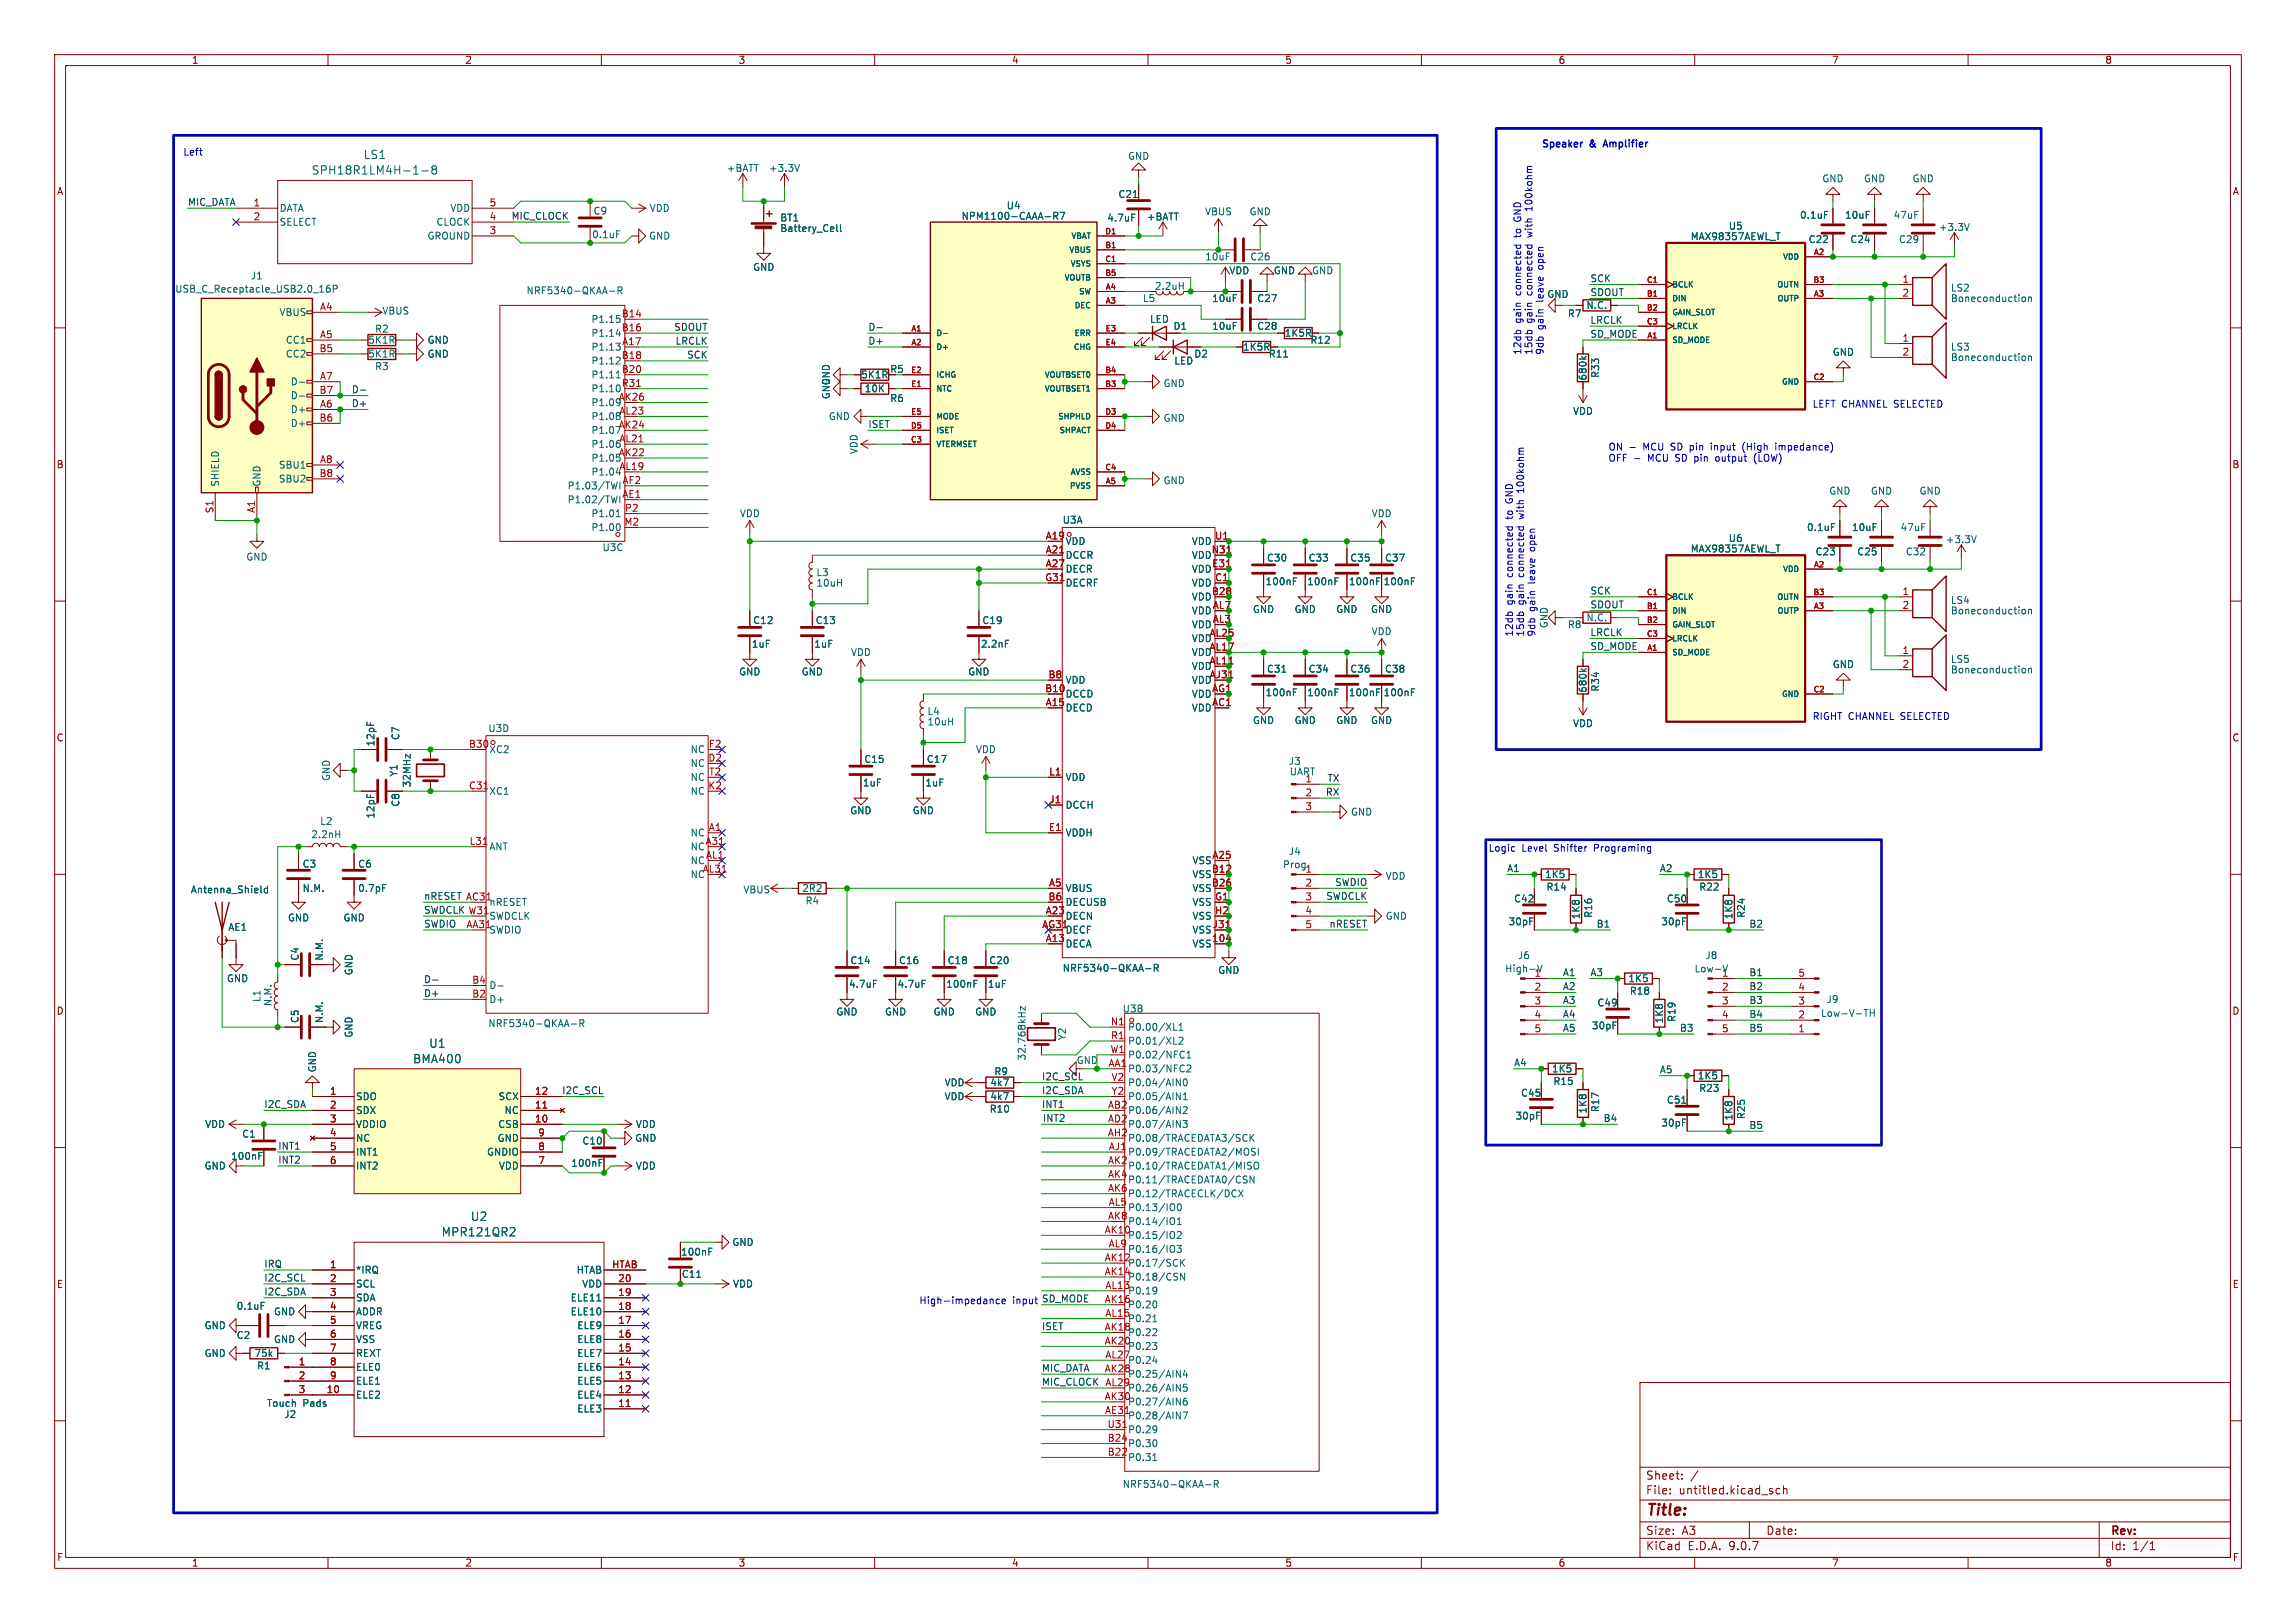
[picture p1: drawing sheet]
<svg xmlns="http://www.w3.org/2000/svg" width="420mm" height="297mm" viewBox="0 0 420 297" stroke-linecap="round" stroke-linejoin="round" font-family="sans-serif">
<defs><g id="words">
<text font-size="2.8" fill="#840000" x="301" y="277.9">Title:</text>
<g font-size="2.1" fill="#006464">
<text x="66.4" y="29.3">LS1</text>
<text x="56.9" y="32.1">SPH18R1LM4H-1-8</text>
<text x="78.4" y="191.9">U1</text>
<text x="75.5" y="194.8">BMA400</text>
<text x="80.7" y="226.5">MPR121QR2</text>
<text x="86" y="223.6">U2</text>
</g>
<g font-size="2.1" fill="#840000">
<text x="301" y="273.7">File:</text>
<text x="301" y="271">Sheet:</text>
<text x="307.1" y="273.7">untitled.kicad_sch</text>
<text x="301" y="281.1">Size:</text>
<text x="307.6" y="281.1">A3</text>
<text x="323" y="281.1">Date:</text>
<text x="386" y="281.3">Rev:</text>
<text x="301" y="283.9">KiCad</text>
<text x="308.7" y="283.9">E.D.A.</text>
<text x="316.3" y="283.9">9.0.7</text>
<text x="386" y="283.9">Id:</text>
<text x="390.1" y="283.9">1/1</text>
</g>
<g font-size="1.8" fill="#840000">
<text x="35" y="11.9">1</text>
<text x="85" y="11.9">2</text>
<text x="135" y="11.9">3</text>
<text x="185" y="11.9">4</text>
<text x="235" y="11.9">5</text>
<text x="285" y="11.9">6</text>
<text x="335" y="11.9">7</text>
<text x="385" y="11.9">8</text>
<text x="10.3" y="35.9">A</text>
<text x="408.3" y="35.9">A</text>
<text x="162.7" y="68.4">R5</text>
<text x="10.3" y="85.9">B</text>
<text x="408.2" y="85.9">B</text>
<text x="10.3" y="135.9">C</text>
<text x="408.2" y="135.9">C</text>
<text x="10.3" y="185.9">D</text>
<text x="408.2" y="185.9">D</text>
<text x="10.3" y="235.9">E</text>
<text x="408.3" y="235.9">E</text>
<text x="10.3" y="285.9">F</text>
<text x="35" y="286.9">1</text>
<text x="85" y="286.9">2</text>
<text x="135" y="286.9">3</text>
<text x="185" y="286.9">4</text>
<text x="235" y="286.9">5</text>
<text x="285" y="286.9">6</text>
<text x="335" y="286.9">7</text>
<text x="385" y="286.9">8</text>
<text x="408.3" y="285.9">F</text>
</g>
<g font-size="1.8" fill="#0000c2">
<text x="33.4" y="28.7">Left</text>
<text x="281.9" y="27.1">Speaker</text>
<text x="290.9" y="27.1">&amp;</text>
<text x="294" y="27.1">Amplifier</text>
<text x="278.5" y="40" transform="rotate(-90 278.5 40)">GND</text>
<text x="280.5" y="38.1" transform="rotate(-90 280.5 38.1)">100kohm</text>
<text x="278.5" y="43.1" transform="rotate(-90 278.5 43.1)">to</text>
<text x="280.5" y="43.1" transform="rotate(-90 280.5 43.1)">with</text>
<text x="278.5" y="53.9" transform="rotate(-90 278.5 53.9)">connected</text>
<text x="280.5" y="53.9" transform="rotate(-90 280.5 53.9)">connected</text>
<text x="282.6" y="49" transform="rotate(-90 282.6 49)">open</text>
<text x="278.5" y="59.1" transform="rotate(-90 278.5 59.1)">gain</text>
<text x="280.5" y="59.1" transform="rotate(-90 280.5 59.1)">gain</text>
<text x="282.6" y="55.1" transform="rotate(-90 282.6 55.1)">leave</text>
<text x="278.5" y="65" transform="rotate(-90 278.5 65)">12db</text>
<text x="280.5" y="65" transform="rotate(-90 280.5 65)">15db</text>
<text x="282.6" y="65" transform="rotate(-90 282.6 65)">9db</text>
<text x="282.6" y="60.3" transform="rotate(-90 282.6 60.3)">gain</text>
<text x="331.5" y="74.7">LEFT CHANNEL</text>
<text x="346.6" y="74.7">SELECTED</text>
<text x="294.1" y="82.6">ON -</text>
<text x="300.7" y="82.6">MCU SD pin</text>
<text x="313.7" y="82.6">input</text>
<text x="319.6" y="82.6">(High</text>
<text x="325.9" y="82.6">impedance)</text>
<text x="279" y="89.7" transform="rotate(-90 279 89.7)">100kohm</text>
<text x="294.1" y="84.7">OFF -</text>
<text x="301.6" y="84.7">MCU SD pin</text>
<text x="314.5" y="84.7">output</text>
<text x="321.7" y="84.7">(LOW)</text>
<text x="276.9" y="94.6" transform="rotate(-90 276.9 94.6)">to</text>
<text x="276.9" y="91.6" transform="rotate(-90 276.9 91.6)">GND</text>
<text x="279" y="94.6" transform="rotate(-90 279 94.6)">with</text>
<text x="281" y="100.6" transform="rotate(-90 281 100.6)">open</text>
<text x="276.9" y="105.5" transform="rotate(-90 276.9 105.5)">connected</text>
<text x="279" y="105.5" transform="rotate(-90 279 105.5)">connected</text>
<text x="281" y="106.7" transform="rotate(-90 281 106.7)">leave</text>
<text x="276.9" y="110.7" transform="rotate(-90 276.9 110.7)">gain</text>
<text x="279" y="110.7" transform="rotate(-90 279 110.7)">gain</text>
<text x="281" y="111.9" transform="rotate(-90 281 111.9)">gain</text>
<text x="276.9" y="116.6" transform="rotate(-90 276.9 116.6)">12db</text>
<text x="279" y="116.6" transform="rotate(-90 279 116.6)">15db</text>
<text x="281" y="116.6" transform="rotate(-90 281 116.6)">9db</text>
<text x="331.5" y="131.8">RIGHT CHANNEL</text>
<text x="347.8" y="131.8">SELECTED</text>
<text x="272.2" y="156.1">Logic</text>
<text x="278.4" y="156.1">Level</text>
<text x="284.4" y="156.1">Shifter</text>
<text x="291.9" y="156.1">Programing</text>
<text x="168.1" y="238.9">High-impedance</text>
<text x="185.2" y="238.9">input</text>
</g>
<g font-size="1.8" fill="#006464">
<text x="206.2" y="29.4">GND</text>
<text x="132.9" y="31.7">+BATT</text>
<text x="140.6" y="31.7">+3.3V</text>
<text x="333.2" y="33.6">GND</text>
<text x="340.9" y="33.6">GND</text>
<text x="349.8" y="33.6">GND</text>
<text x="51.1" y="39">DATA</text>
<text x="51.1" y="41.5">SELECT</text>
<text x="79.7" y="41.5">CLOCK</text>
<text x="82.3" y="39">VDD</text>
<text x="108.5" y="39.5">C9</text>
<text x="118.8" y="39">VDD</text>
<text x="142.6" y="40.7">BT1</text>
<text x="175.8" y="40.4">NPM1100-CAAA-R7</text>
<text x="184" y="38.5">U4</text>
<text x="202.4" y="40.7">4.7uF</text>
<text x="204.5" y="36.4">C21</text>
<text x="209.7" y="40.5">+BATT</text>
<text x="220.3" y="39.6">VBUS</text>
<text x="228.5" y="39.6">GND</text>
<text x="329.2" y="40.2">0.1uF</text>
<text x="337.4" y="40.2">10uF</text>
<text x="346.3" y="40.2">47uF</text>
<text x="78.1" y="44">GROUND</text>
<text x="108.2" y="43.8">0.1uF</text>
<text x="118.6" y="44">GND</text>
<text x="142.6" y="42.7">Battery_Cell</text>
<text x="220.4" y="47.9">10uF</text>
<text x="228.6" y="47.9">C26</text>
<text x="309.2" y="44.1">MAX98357AEWL_T</text>
<text x="316.1" y="42.2">U5</text>
<text x="330.7" y="44.7">C22</text>
<text x="338.4" y="44.7">C24</text>
<text x="347.3" y="44.7">C29</text>
<text x="354.6" y="42.4">+3.3V</text>
<text x="32" y="53.8">USB_C_Receptacle_USB2.0_16P</text>
<text x="45.8" y="51.3">J1</text>
<text x="137.7" y="49.8">GND</text>
<text x="211.1" y="53.2">2.2uH</text>
<text x="224.8" y="50.4">VDD</text>
<text x="232.9" y="50.4">GND</text>
<text x="239.9" y="50.4">GND</text>
<text x="356.8" y="53.6">LS2</text>
<text x="51" y="58">VBUS</text>
<text x="69.8" y="57.8">VBUS</text>
<text x="96.2" y="54.1">NRF5340-QKAA-R</text>
<text x="108.1" y="59.3">P1.15</text>
<text x="209" y="55.5">L5</text>
<text x="210.3" y="59.3">LED</text>
<text x="221.6" y="55.5">10uF</text>
<text x="229.9" y="55.5">C27</text>
<text x="282.9" y="54.7">GND</text>
<text x="286.7" y="58.3">R7</text>
<text x="290.1" y="56.7">N.C.</text>
<text x="356.8" y="55.5">Boneconduction</text>
<text x="52.2" y="63.1">CC1</text>
<text x="52.2" y="65.6">CC2</text>
<text x="67.3" y="63.1">5K1R</text>
<text x="67.3" y="65.6">5K1R</text>
<text x="68.5" y="61.1">R2</text>
<text x="78.1" y="63.1">GND</text>
<text x="78.1" y="65.6">GND</text>
<text x="108.1" y="64.4">P1.13</text>
<text x="108.1" y="61.8">P1.14</text>
<text x="113.6" y="65.8">B18</text>
<text x="113.6" y="60.7">B16</text>
<text x="214.6" y="60.6">D1</text>
<text x="218.4" y="65.6">D2</text>
<text x="221.6" y="60.6">10uF</text>
<text x="227.3" y="64.4">1K5R</text>
<text x="229.9" y="60.6">C28</text>
<text x="232" y="65.6">R11</text>
<text x="234.9" y="61.8">1K5R</text>
<text x="239.6" y="63.1">R12</text>
<text x="335.1" y="65.3">GND</text>
<text x="356.8" y="64.4">LS3</text>
<text x="53.1" y="70.7">D-</text>
<text x="68.5" y="67.9">R3</text>
<text x="108.1" y="72">P1.10</text>
<text x="108.1" y="69.4">P1.11</text>
<text x="108.1" y="66.9">P1.12</text>
<text x="152" y="70.6" transform="rotate(-90 152 70.6)">GND</text>
<text x="157.4" y="69.4">5K1R</text>
<text x="158.1" y="72">10K</text>
<text x="212.7" y="71">GND</text>
<text x="214.7" y="66.9">LED</text>
<text x="290.4" y="69.7" transform="rotate(-90 290.4 69.7)">680k</text>
<text x="292.7" y="69.3" transform="rotate(-90 292.7 69.3)">R33</text>
<text x="356.8" y="66.3">Boneconduction</text>
<text x="53.1" y="73.3">D-</text>
<text x="53.1" y="75.8">D+</text>
<text x="108.1" y="77.1">P1.08</text>
<text x="108.1" y="74.5">P1.09</text>
<text x="113.1" y="73.4">AK26</text>
<text x="113.2" y="75.9">AL23</text>
<text x="151.5" y="77.1">GND</text>
<text x="152" y="73.2" transform="rotate(-90 152 73.2)">GND</text>
<text x="162.7" y="73.8">R6</text>
<text x="212.7" y="77.4">GND</text>
<text x="287.6" y="76.1">VDD</text>
<text x="53.1" y="78.3">D+</text>
<text x="108.1" y="82.1">P1.06</text>
<text x="108.1" y="79.6">P1.07</text>
<text x="113.1" y="83.6">AK22</text>
<text x="113.1" y="78.5">AK24</text>
<text x="157.1" y="83.2" transform="rotate(-90 157.1 83.2)">VDD</text>
<text x="40.2" y="89.2" transform="rotate(-90 40.2 89.2)">SHIELD</text>
<text x="47.9" y="89.2" transform="rotate(-90 47.9 89.2)">GND</text>
<text x="50.9" y="86">SBU1</text>
<text x="50.9" y="88.5">SBU2</text>
<text x="103.7" y="89.8">P1.03/TWI</text>
<text x="108.1" y="87.2">P1.04</text>
<text x="108.1" y="84.7">P1.05</text>
<text x="113.2" y="86.1">AL19</text>
<text x="212.7" y="88.8">GND</text>
<text x="103.7" y="92.3">P1.02/TWI</text>
<text x="108.1" y="94.8">P1.01</text>
<text x="135.2" y="94.8">VDD</text>
<text x="250.8" y="94.8">VDD</text>
<text x="334.5" y="90.7">GND</text>
<text x="342.1" y="90.7">GND</text>
<text x="351" y="90.7">GND</text>
<text x="108.1" y="97.4">P1.00</text>
<text x="110.1" y="101.1">U3C</text>
<text x="194.3" y="96">U3A</text>
<text x="194.8" y="99.9">VDD</text>
<text x="217.9" y="99.9">VDD</text>
<text x="309.2" y="101.3">MAX98357AEWL_T</text>
<text x="316.1" y="99.4">U6</text>
<text x="330.4" y="97.4">0.1uF</text>
<text x="332" y="101.8">C23</text>
<text x="338.7" y="97.4">10uF</text>
<text x="339.6" y="101.8">C25</text>
<text x="347.6" y="97.4">47uF</text>
<text x="348.5" y="101.8">C32</text>
<text x="355.8" y="99.6">+3.3V</text>
<text x="45" y="102.8">GND</text>
<text x="149.2" y="107.6">10uH</text>
<text x="149.2" y="105.6">L3</text>
<text x="194.8" y="102.5">DCCR</text>
<text x="194.8" y="105">DECR</text>
<text x="194.8" y="107.5">DECRF</text>
<text x="217.9" y="102.5">VDD</text>
<text x="217.9" y="105">VDD</text>
<text x="217.9" y="107.5">VDD</text>
<text x="231.4" y="107.3">100nF</text>
<text x="231.7" y="103">C30</text>
<text x="239" y="107.3">100nF</text>
<text x="239.3" y="103">C33</text>
<text x="246.6" y="107.3">100nF</text>
<text x="246.9" y="103">C35</text>
<text x="253" y="107.3">100nF</text>
<text x="253.2" y="103">C37</text>
<text x="217.9" y="110.1">VDD</text>
<text x="217.9" y="112.6">VDD</text>
<text x="229.1" y="112.4">GND</text>
<text x="236.7" y="112.4">GND</text>
<text x="244.3" y="112.4">GND</text>
<text x="250.7" y="112.4">GND</text>
<text x="290.1" y="113.9">N.C.</text>
<text x="356.8" y="110.7">LS4</text>
<text x="356.8" y="112.6">Boneconduction</text>
<text x="137.4" y="118.7">1uF</text>
<text x="137.7" y="114.4">C12</text>
<text x="148.9" y="118.7">1uF</text>
<text x="149.1" y="114.4">C13</text>
<text x="179.3" y="118.7">2.2nF</text>
<text x="179.6" y="114.4">C19</text>
<text x="217.9" y="115.2">VDD</text>
<text x="250.8" y="116.4">VDD</text>
<text x="283.3" y="115.1" transform="rotate(-90 283.3 115.1)">GND</text>
<text x="286.7" y="115.2">R8</text>
<text x="135.1" y="123.8">GND</text>
<text x="146.5" y="123.8">GND</text>
<text x="155.6" y="120.2">VDD</text>
<text x="177" y="123.8">GND</text>
<text x="194.8" y="125.3">VDD</text>
<text x="231.7" y="123.3">C31</text>
<text x="239.3" y="123.3">C34</text>
<text x="246.9" y="123.3">C36</text>
<text x="253.2" y="123.3">C38</text>
<text x="335.1" y="122.5">GND</text>
<text x="356.8" y="121.5">LS5</text>
<text x="356.8" y="123.4">Boneconduction</text>
<text x="169.6" y="131">L4</text>
<text x="194.8" y="127.9">DCCD</text>
<text x="194.8" y="130.4">DECD</text>
<text x="217.9" y="127.9">VDD</text>
<text x="217.9" y="130.4">VDD</text>
<text x="231.4" y="127.6">100nF</text>
<text x="239" y="127.6">100nF</text>
<text x="246.6" y="127.6">100nF</text>
<text x="253" y="127.6">100nF</text>
<text x="290.4" y="126.9" transform="rotate(-90 290.4 126.9)">680k</text>
<text x="292.7" y="126.7" transform="rotate(-90 292.7 126.7)">R34</text>
<text x="68.7" y="136.7" transform="rotate(-90 68.7 136.7)">12pF</text>
<text x="73.3" y="135.5" transform="rotate(-90 73.3 135.5)">C7</text>
<text x="89.2" y="134.2">U3D</text>
<text x="169.6" y="133">10uH</text>
<text x="229.1" y="132.7">GND</text>
<text x="236.7" y="132.7">GND</text>
<text x="244.3" y="132.7">GND</text>
<text x="250.7" y="132.7">GND</text>
<text x="287.6" y="133.3">VDD</text>
<text x="60.6" y="143" transform="rotate(-90 60.6 143)">GND</text>
<text x="72.9" y="142.2" transform="rotate(-90 72.9 142.2)">Y1</text>
<text x="89.4" y="138">XC2</text>
<text x="126.2" y="138">NC</text>
<text x="126.2" y="140.6">NC</text>
<text x="126.2" y="143.1">NC</text>
<text x="158" y="139.8">C15</text>
<text x="169.4" y="139.8">C17</text>
<text x="178.4" y="138">VDD</text>
<text x="194.8" y="143.1">VDD</text>
<text x="235.7" y="140.2">J3</text>
<text x="235.8" y="142.1">UART</text>
<text x="68.7" y="149.9" transform="rotate(-90 68.7 149.9)">12pF</text>
<text x="73.3" y="147.7" transform="rotate(-90 73.3 147.7)">C8</text>
<text x="75.3" y="144.2" transform="rotate(-90 75.3 144.2)">32MHz</text>
<text x="89.4" y="145.6">XC1</text>
<text x="126.2" y="145.6">NC</text>
<text x="155.4" y="149.2">GND</text>
<text x="157.7" y="144.1">1uF</text>
<text x="166.9" y="149.2">GND</text>
<text x="169.2" y="144.1">1uF</text>
<text x="194.8" y="148.2">DCCH</text>
<text x="247" y="149.5">GND</text>
<text x="56.8" y="153.6">2.2nH</text>
<text x="58.5" y="151.2">L2</text>
<text x="89.4" y="155.8">ANT</text>
<text x="126.2" y="153.3">NC</text>
<text x="126.2" y="155.8">NC</text>
<text x="194.8" y="153.3">VDDH</text>
<text x="55.3" y="159">C3</text>
<text x="65.4" y="159">C6</text>
<text x="126.2" y="158.3">NC</text>
<text x="126.2" y="160.9">NC</text>
<text x="218" y="158.3">VSS</text>
<text x="218" y="160.9">VSS</text>
<text x="234.6" y="159.1">Prog</text>
<text x="235.7" y="156.7">J4</text>
<text x="238.7" y="159.8">1</text>
<text x="253.4" y="161.2">VDD</text>
<text x="282.5" y="160.9">1K5</text>
<text x="310.5" y="160.9">1K5</text>
<text x="34.8" y="163.7">Antenna_Shield</text>
<text x="55.3" y="163.4">N.M.</text>
<text x="65.4" y="163.4">0.7pF</text>
<text x="135.9" y="163.7">VBUS</text>
<text x="146.6" y="163.4">2R2</text>
<text x="147.2" y="165.7">R4</text>
<text x="194.8" y="163.4">VBUS</text>
<text x="194.8" y="166">DECUSB</text>
<text x="218" y="163.4">VSS</text>
<text x="218" y="166">VSS</text>
<text x="276.9" y="165.3">C42</text>
<text x="282.8" y="163.2">R14</text>
<text x="304.8" y="165.3">C50</text>
<text x="310.7" y="163.2">R22</text>
<text x="41.7" y="170.5">AE1</text>
<text x="52.6" y="168.8">GND</text>
<text x="62.7" y="168.8">GND</text>
<text x="89.4" y="168.5">SWDCLK</text>
<text x="89.4" y="171">SWDIO</text>
<text x="194.8" y="168.5">DECN</text>
<text x="194.8" y="171">DECF</text>
<text x="194.8" y="173.6">DECA</text>
<text x="218" y="168.5">VSS</text>
<text x="218" y="171">VSS</text>
<text x="218" y="173.6">VSS</text>
<text x="253.4" y="168.5">GND</text>
<text x="275.9" y="169.5">30pF</text>
<text x="289.2" y="168.3" transform="rotate(-90 289.2 168.3)">1K8</text>
<text x="291.4" y="168.1" transform="rotate(-90 291.4 168.1)">R16</text>
<text x="303.8" y="169.5">30pF</text>
<text x="317.1" y="168.3" transform="rotate(-90 317.1 168.3)">1K8</text>
<text x="319.4" y="168.1" transform="rotate(-90 319.4 168.1)">R24</text>
<text x="41.4" y="179.9">GND</text>
<text x="54.8" y="175.9" transform="rotate(-90 54.8 175.9)">C4</text>
<text x="59.3" y="175.9" transform="rotate(-90 59.3 175.9)">N.M.</text>
<text x="64.7" y="178.6" transform="rotate(-90 64.7 178.6)">GND</text>
<text x="155.5" y="176.6">C14</text>
<text x="164.3" y="176.6">C16</text>
<text x="173.2" y="176.6">C18</text>
<text x="180.9" y="176.6">C20</text>
<text x="194.3" y="178">NRF5340-QKAA-R</text>
<text x="222.7" y="178.4">GND</text>
<text x="275.2" y="178.1">High-V</text>
<text x="277.6" y="175.7">J6</text>
<text x="297.8" y="179.9">1K5</text>
<text x="309.9" y="178.1">Low-V</text>
<text x="311.9" y="175.7">J8</text>
<text x="47.9" y="183.5" transform="rotate(-90 47.9 183.5)">L1</text>
<text x="49.9" y="184.2" transform="rotate(-90 49.9 184.2)">N.M.</text>
<text x="89.4" y="181.2">D-</text>
<text x="89.4" y="183.7">D+</text>
<text x="155.2" y="180.9">4.7uF</text>
<text x="164.1" y="180.9">4.7uF</text>
<text x="173" y="180.9">100nF</text>
<text x="180.6" y="180.9">1uF</text>
<text x="205.3" y="185.5">U3B</text>
<text x="292.1" y="184.4">C49</text>
<text x="298" y="182.2">R18</text>
<text x="334" y="183.7">J9</text>
<text x="54.8" y="187.3" transform="rotate(-90 54.8 187.3)">C5</text>
<text x="59.3" y="187.3" transform="rotate(-90 59.3 187.3)">N.M.</text>
<text x="64.7" y="190" transform="rotate(-90 64.7 190)">GND</text>
<text x="89.2" y="188.2">NRF5340-QKAA-R</text>
<text x="152.9" y="186">GND</text>
<text x="161.8" y="186">GND</text>
<text x="170.7" y="186">GND</text>
<text x="178.3" y="186">GND</text>
<text x="195.2" y="190.5" transform="rotate(-90 195.2 190.5)">Y2</text>
<text x="206.2" y="188.8">P0.00/XL1</text>
<text x="206.2" y="191.4">P0.01/XL2</text>
<text x="291.1" y="188.6">30pF</text>
<text x="304.4" y="187.4" transform="rotate(-90 304.4 187.4)">1K8</text>
<text x="306.7" y="187.1" transform="rotate(-90 306.7 187.1)">R19</text>
<text x="333" y="186.3">Low-V-TH</text>
<text x="58" y="196.3" transform="rotate(-90 58 196.3)">GND</text>
<text x="181.8" y="197">R9</text>
<text x="187.8" y="194.1" transform="rotate(-90 187.8 194.1)">32.768kHz</text>
<text x="196.8" y="194.9">GND</text>
<text x="206.2" y="193.9">P0.02/NFC1</text>
<text x="206.2" y="196.4">P0.03/NFC2</text>
<text x="283.8" y="196.4">1K5</text>
<text x="310.5" y="197.7">1K5</text>
<text x="65" y="201.5">SDO</text>
<text x="91.1" y="201.5">SCX</text>
<text x="172.7" y="201.5">VDD</text>
<text x="172.7" y="199">VDD</text>
<text x="180.9" y="203.8">R10</text>
<text x="181.1" y="201.5">4k7</text>
<text x="181.1" y="199">4k7</text>
<text x="206.2" y="199">P0.04/AIN0</text>
<text x="206.2" y="201.5">P0.05/AIN1</text>
<text x="278.1" y="200.9">C45</text>
<text x="284.1" y="198.7">R15</text>
<text x="290.4" y="203.9" transform="rotate(-90 290.4 203.9)">1K8</text>
<text x="292.7" y="203.6" transform="rotate(-90 292.7 203.6)">R17</text>
<text x="304.8" y="202.2">C51</text>
<text x="310.7" y="200">R23</text>
<text x="37.4" y="206.6">VDD</text>
<text x="44.2" y="208.4">C1</text>
<text x="65" y="204.1">SDX</text>
<text x="65" y="206.6">VDDIO</text>
<text x="65" y="209.1">NC</text>
<text x="90.9" y="209.1">GND</text>
<text x="91" y="206.6">CSB</text>
<text x="92.2" y="204.1">NC</text>
<text x="106.4" y="209.7">C10</text>
<text x="116.1" y="209.1">GND</text>
<text x="116.2" y="206.6">VDD</text>
<text x="206.2" y="204.1">P0.06/AIN2</text>
<text x="206.2" y="206.6">P0.07/AIN3</text>
<text x="206.2" y="209.1">P0.08/TRACEDATA3/SCK</text>
<text x="277.1" y="205.1">30pF</text>
<text x="303.8" y="206.3">30pF</text>
<text x="317.1" y="205.1" transform="rotate(-90 317.1 205.1)">1K8</text>
<text x="319.4" y="204.9" transform="rotate(-90 319.4 204.9)">R25</text>
<text x="37.3" y="214.2">GND</text>
<text x="42.2" y="212.4">100nF</text>
<text x="65" y="211.7">INT1</text>
<text x="65" y="214.2">INT2</text>
<text x="89" y="211.7">GNDIO</text>
<text x="91.2" y="214.2">VDD</text>
<text x="104.4" y="213.7">100nF</text>
<text x="116.2" y="214.2">VDD</text>
<text x="206.2" y="211.7">P0.09/TRACEDATA2/MOSI</text>
<text x="206.2" y="214.2">P0.10/TRACEDATA1/MISO</text>
<text x="206.2" y="216.8">P0.11/TRACEDATA0/CSN</text>
<text x="206.2" y="219.3">P0.12/TRACECLK/DCX</text>
<text x="206.2" y="221.8">P0.13/IO0</text>
<text x="206.2" y="224.4">P0.14/IO1</text>
<text x="206.2" y="226.9">P0.15/IO2</text>
<text x="65" y="233.3">*IRQ</text>
<text x="105.4" y="233.3">HTAB</text>
<text x="124.5" y="230">100nF</text>
<text x="133.9" y="228.2">GND</text>
<text x="206.2" y="229.5">P0.16/IO3</text>
<text x="206.2" y="232">P0.17/SCK</text>
<text x="43.2" y="239.9">0.1uF</text>
<text x="65" y="235.8">SCL</text>
<text x="65" y="238.4">SDA</text>
<text x="104.3" y="238.4">ELE11</text>
<text x="106.4" y="235.8">VDD</text>
<text x="124.6" y="234">C11</text>
<text x="134" y="235.8">VDD</text>
<text x="206.2" y="234.5">P0.18/CSN</text>
<text x="206.2" y="237.1">P0.19</text>
<text x="206.2" y="239.6">P0.20</text>
<text x="37.3" y="243.4">GND</text>
<text x="43.2" y="245.2">C2</text>
<text x="50" y="246">GND</text>
<text x="50" y="240.9">GND</text>
<text x="65" y="240.9">ADDR</text>
<text x="65" y="243.4">VREG</text>
<text x="65" y="246">VSS</text>
<text x="104.3" y="240.9">ELE10</text>
<text x="105.5" y="243.4">ELE9</text>
<text x="105.5" y="246">ELE8</text>
<text x="206.2" y="244.7">P0.22</text>
<text x="37.3" y="248.5">GND</text>
<text x="46.4" y="248.5">75k</text>
<text x="46.9" y="250.8">R1</text>
<text x="65" y="248.5">REXT</text>
<text x="65" y="251.1">ELE0</text>
<text x="105.5" y="248.5">ELE7</text>
<text x="105.5" y="251.1">ELE6</text>
<text x="206.2" y="247.2">P0.23</text>
<text x="206.2" y="249.8">P0.24</text>
<text x="48.7" y="257.7">Touch</text>
<text x="55.4" y="257.7">Pads</text>
<text x="65" y="253.6">ELE1</text>
<text x="65" y="256.1">ELE2</text>
<text x="105.5" y="253.6">ELE5</text>
<text x="105.5" y="256.1">ELE4</text>
<text x="206.2" y="252.3">P0.25/AIN4</text>
<text x="206.2" y="254.9">P0.26/AIN5</text>
<text x="206.2" y="257.4">P0.27/AIN6</text>
<text x="51.9" y="259.7">J2</text>
<text x="105.5" y="258.7">ELE3</text>
<text x="206.2" y="259.9">P0.28/AIN7</text>
<text x="206.2" y="262.5">P0.29</text>
<text x="206.2" y="265">P0.30</text>
<text x="206.2" y="267.6">P0.31</text>
<text x="205.3" y="272.5">NRF5340-QKAA-R</text>
</g>
<g font-size="1.8" fill="#0f0f0f">
<text x="34.3" y="37.8">MIC_DATA</text>
<text x="93.5" y="40.3">MIC_CLOCK</text>
<text x="290.8" y="51.7">SCK</text>
<text x="290.8" y="59.3">LRCLK</text>
<text x="290.8" y="54.3">SDOUT</text>
<text x="123.2" y="60.6">SDOUT</text>
<text x="123.5" y="63.2">LRCLK</text>
<text x="125.6" y="65.7">SCK</text>
<text x="158.7" y="60.6">D-</text>
<text x="158.7" y="63.2">D+</text>
<text x="290.8" y="61.9">SD_MODE</text>
<text x="64.3" y="74.6">D+</text>
<text x="64.3" y="72">D-</text>
<text x="158.7" y="78.4">ISET</text>
<text x="290.8" y="111.4">SDOUT</text>
<text x="290.8" y="108.9">SCK</text>
<text x="290.8" y="116.5">LRCLK</text>
<text x="290.8" y="119">SD_MODE</text>
<text x="242.7" y="143.2">TX</text>
<text x="242.4" y="145.7">RX</text>
<text x="275.6" y="159.7">A1</text>
<text x="303.5" y="159.7">A2</text>
<text x="77.5" y="167.3">SWDCLK W31</text>
<text x="77.5" y="164.8">nRESET AC31</text>
<text x="242.5" y="164.8">SWDCLK</text>
<text x="244.1" y="162.2">SWDIO</text>
<text x="77.5" y="169.8">SWDIO</text>
<text x="243.1" y="169.8">nRESET</text>
<text x="292" y="169.8">B1</text>
<text x="319.9" y="169.8">B2</text>
<text x="77.5" y="180">D-</text>
<text x="285.8" y="178.7">A1</text>
<text x="290.8" y="178.7">A3</text>
<text x="319.9" y="178.7">B1</text>
<text x="77.5" y="182.5">D+</text>
<text x="285.8" y="181.3">A2</text>
<text x="285.8" y="183.8">A3</text>
<text x="319.9" y="181.3">B2</text>
<text x="319.9" y="183.8">B3</text>
<text x="285.8" y="188.9">A5</text>
<text x="285.8" y="186.3">A4</text>
<text x="307.2" y="188.9">B3</text>
<text x="319.9" y="188.9">B5</text>
<text x="319.9" y="186.3">B4</text>
<text x="190.5" y="197.8">I2C_SCL</text>
<text x="276.9" y="195.2">A4</text>
<text x="303.5" y="196.5">A5</text>
<text x="48.3" y="202.9">I2C_SDA</text>
<text x="102.7" y="200.3">I2C_SCL</text>
<text x="190.5" y="200.3">I2C_SDA</text>
<text x="190.5" y="202.9">INT1</text>
<text x="190.7" y="205.4">INT2</text>
<text x="293.2" y="205.4">B4</text>
<text x="319.9" y="206.7">B5</text>
<text x="50.8" y="210.5">INT1</text>
<text x="50.8" y="213">INT2</text>
<text x="48.3" y="232.1">IRQ</text>
<text x="48.3" y="234.6">I2C_SCL</text>
<text x="48.3" y="237.1">I2C_SDA</text>
<text x="190.5" y="238.4">SD_MODE</text>
<text x="190.5" y="243.5">ISET</text>
<text x="190.5" y="251.1">MIC_DATA</text>
<text x="190.5" y="253.7">MIC_CLOCK</text>
</g>
<g font-size="1.8" fill="#a90000">
<text x="46.3" y="37.8">1</text>
<text x="46.3" y="40.4">2</text>
<text x="89.5" y="37.8">5</text>
<text x="89.5" y="40.4">4</text>
<text x="89.5" y="42.9">3</text>
<text x="347.9" y="51.8">1</text>
<text x="58.4" y="56.9">A4</text>
<text x="113.6" y="58.2">B14</text>
<text x="347.9" y="54.4">2</text>
<text x="58.3" y="64.5">B5</text>
<text x="58.4" y="62">A5</text>
<text x="113.7" y="63.2">A17</text>
<text x="347.9" y="62.6">1</text>
<text x="347.9" y="65.2">2</text>
<text x="58.4" y="69.6">A7</text>
<text x="113.6" y="70.9">R31</text>
<text x="113.6" y="68.3">B20</text>
<text x="58.3" y="72.1">B7</text>
<text x="58.3" y="77.2">B6</text>
<text x="58.4" y="74.7">A6</text>
<text x="113.2" y="81">AL21</text>
<text x="58.3" y="87.4">B8</text>
<text x="58.4" y="84.8">A8</text>
<text x="113.8" y="88.6">AF2</text>
<text x="39.1" y="94" transform="rotate(-90 39.1 94)">S1</text>
<text x="46.7" y="94" transform="rotate(-90 46.7 94)">A1</text>
<text x="113.7" y="91.2">AE1</text>
<text x="114.2" y="93.7">P2</text>
<text x="114.1" y="96.3">M2</text>
<text x="191.2" y="98.8">A19</text>
<text x="191.2" y="101.3">A21</text>
<text x="221.5" y="101.3">N31</text>
<text x="222.1" y="98.8">U1</text>
<text x="191.1" y="106.4">G31</text>
<text x="191.2" y="103.9">A27</text>
<text x="221.6" y="103.9">E31</text>
<text x="222.2" y="106.4">C1</text>
<text x="221.6" y="109">B28</text>
<text x="221.8" y="111.5">AL7</text>
<text x="347.9" y="109">1</text>
<text x="347.9" y="111.5">2</text>
<text x="217.9" y="117.7">VDD</text>
<text x="221.2" y="116.6">AL25</text>
<text x="221.2" y="119.1">AL17</text>
<text x="221.8" y="114">AL3</text>
<text x="347.9" y="119.8">1</text>
<text x="191.7" y="124.2">B8</text>
<text x="217.9" y="120.2">VDD</text>
<text x="217.9" y="122.8">VDD</text>
<text x="217.9" y="125.3">VDD</text>
<text x="221.2" y="121.7">AL11</text>
<text x="221.2" y="124.2">AJ31</text>
<text x="347.9" y="122.3">2</text>
<text x="191.1" y="126.7">B10</text>
<text x="191.2" y="129.3">A15</text>
<text x="221.6" y="126.7">AG1</text>
<text x="221.6" y="129.3">AC1</text>
<text x="85.7" y="136.9">B30</text>
<text x="129.6" y="136.9">F2</text>
<text x="129.5" y="139.4">D2</text>
<text x="129.6" y="142">T2</text>
<text x="191.8" y="142">L1</text>
<text x="238.7" y="143.3">1</text>
<text x="85.7" y="144.5">C31</text>
<text x="129.5" y="144.5">K2</text>
<text x="191.8" y="147.1">J1</text>
<text x="238.7" y="145.8">2</text>
<text x="238.7" y="148.3">3</text>
<text x="85.8" y="154.7">L31</text>
<text x="129" y="154.7">A31</text>
<text x="129.6" y="152.1">A1</text>
<text x="191.8" y="152.1">E1</text>
<text x="128.4" y="159.8">AL31</text>
<text x="129" y="157.2">AL1</text>
<text x="221.6" y="159.8">B12</text>
<text x="221.7" y="157.2">A25</text>
<text x="89.4" y="166">nRESET</text>
<text x="191.2" y="167.4">A23</text>
<text x="191.7" y="164.8">B6</text>
<text x="191.8" y="162.3">A5</text>
<text x="221.6" y="162.3">B26</text>
<text x="222.1" y="167.4">H2</text>
<text x="222.2" y="164.8">G1</text>
<text x="238.7" y="162.3">2</text>
<text x="238.7" y="164.8">3</text>
<text x="238.7" y="167.4">4</text>
<text x="85.2" y="169.9">AA31</text>
<text x="190.5" y="169.9">AG31</text>
<text x="191.2" y="172.5">A13</text>
<text x="221.6" y="172.5">104</text>
<text x="221.7" y="169.9">J31</text>
<text x="238.7" y="169.9">5</text>
<text x="280.6" y="178.8">1</text>
<text x="314.9" y="178.8">1</text>
<text x="328.9" y="178.8">5</text>
<text x="86.3" y="180.1">B4</text>
<text x="86.3" y="182.6">B2</text>
<text x="280.6" y="181.4">2</text>
<text x="280.6" y="183.9">3</text>
<text x="314.9" y="181.4">2</text>
<text x="314.9" y="183.9">3</text>
<text x="328.9" y="183.9">3</text>
<text x="328.9" y="181.4">4</text>
<text x="203.1" y="187.7">N1</text>
<text x="203.1" y="190.2">R1</text>
<text x="280.6" y="186.4">4</text>
<text x="280.6" y="189">5</text>
<text x="314.9" y="186.4">4</text>
<text x="314.9" y="189">5</text>
<text x="328.9" y="189">1</text>
<text x="328.9" y="186.4">2</text>
<text x="202.7" y="195.3">AA1</text>
<text x="203" y="192.8">W1</text>
<text x="203.2" y="197.9">V2</text>
<text x="60.3" y="200.4">1</text>
<text x="60.3" y="202.9">2</text>
<text x="97.7" y="200.4">12</text>
<text x="97.7" y="202.9">11</text>
<text x="202.6" y="202.9">AB2</text>
<text x="203.2" y="200.4">Y2</text>
<text x="60.3" y="205.5">3</text>
<text x="60.3" y="208">4</text>
<text x="97.7" y="205.5">10</text>
<text x="98.4" y="208">9</text>
<text x="202.6" y="208">AH2</text>
<text x="202.6" y="205.5">AD2</text>
<text x="60.3" y="210.6">5</text>
<text x="60.3" y="213.1">6</text>
<text x="98.4" y="210.6">8</text>
<text x="98.4" y="213.1">7</text>
<text x="202.6" y="213.1">AK2</text>
<text x="202.6" y="215.6">AK4</text>
<text x="202.7" y="210.6">AJ1</text>
<text x="202.6" y="218.2">AK6</text>
<text x="202.7" y="220.7">AL5</text>
<text x="202" y="225.8">AK10</text>
<text x="202.6" y="223.3">AK8</text>
<text x="60.3" y="232.2">1</text>
<text x="111.9" y="232.2">HTAB</text>
<text x="202" y="230.9">AK12</text>
<text x="202" y="233.4">AK14</text>
<text x="202.7" y="228.3">AL9</text>
<text x="60.3" y="234.7">2</text>
<text x="60.3" y="237.2">3</text>
<text x="60.3" y="239.8">4</text>
<text x="113" y="234.7">20</text>
<text x="113" y="237.2">19</text>
<text x="113" y="239.8">18</text>
<text x="202" y="238.5">AK16</text>
<text x="202.1" y="236">AL13</text>
<text x="60.3" y="242.3">5</text>
<text x="60.3" y="244.9">6</text>
<text x="113" y="242.3">17</text>
<text x="113" y="244.9">16</text>
<text x="202" y="243.6">AK18</text>
<text x="202.1" y="241">AL15</text>
<text x="206.2" y="242.2">P0.21</text>
<text x="54.5" y="249.9">1</text>
<text x="60.3" y="247.4">7</text>
<text x="60.3" y="249.9">8</text>
<text x="113" y="247.4">15</text>
<text x="113" y="249.9">14</text>
<text x="202" y="246.1">AK20</text>
<text x="202" y="251.2">AK28</text>
<text x="202.1" y="248.7">AL27</text>
<text x="54.5" y="252.5">2</text>
<text x="54.5" y="255">3</text>
<text x="59.6" y="255">10</text>
<text x="60.3" y="252.5">9</text>
<text x="113" y="252.5">13</text>
<text x="113" y="255">12</text>
<text x="113" y="257.6">11</text>
<text x="202" y="256.3">AK30</text>
<text x="202.1" y="253.7">AL29</text>
<text x="202" y="258.8">AE31</text>
<text x="202.5" y="261.4">U31</text>
<text x="202.5" y="263.9">B24</text>
<text x="202.5" y="266.4">B22</text>
</g>
<g font-size="1.4" fill="#006464">
<text x="195.5" y="46.5">VBUS</text>
<text x="195.9" y="43.9">VBAT</text>
<text x="326" y="47.7">VDD</text>
<text x="194.6" y="51.5">VOUTB</text>
<text x="195.7" y="49">VSYS</text>
<text x="305.8" y="52.8">BCLK</text>
<text x="325" y="52.8">OUTN</text>
<text x="196.4" y="56.6">DEC</text>
<text x="197.3" y="54.1">SW</text>
<text x="305.8" y="55.3">DIN</text>
<text x="305.8" y="57.9">GAIN_SLOT</text>
<text x="325" y="55.3">OUTP</text>
<text x="171.2" y="61.7">D-</text>
<text x="171.2" y="64.2">D+</text>
<text x="196.3" y="64.2">CHG</text>
<text x="196.4" y="61.7">ERR</text>
<text x="305.8" y="60.4">LRCLK</text>
<text x="305.8" y="63">SD_MODE</text>
<text x="171.2" y="69.3">ICHG</text>
<text x="171.2" y="71.9">NTC</text>
<text x="191" y="69.3">VOUTBSET0</text>
<text x="191" y="71.9">VOUTBSET1</text>
<text x="325.8" y="70.6">GND</text>
<text x="171.2" y="76.9">MODE</text>
<text x="193.4" y="76.9">SHPHLD</text>
<text x="171.2" y="79.5">ISET</text>
<text x="171.2" y="82">VTERMSET</text>
<text x="193.7" y="79.5">SHPACT</text>
<text x="195.6" y="89.6">PVSS</text>
<text x="195.7" y="87.1">AVSS</text>
<text x="326" y="104.9">VDD</text>
<text x="305.8" y="110">BCLK</text>
<text x="305.8" y="112.5">DIN</text>
<text x="325" y="110">OUTN</text>
<text x="325" y="112.5">OUTP</text>
<text x="305.8" y="115">GAIN_SLOT</text>
<text x="305.8" y="117.6">LRCLK</text>
<text x="305.8" y="120.1">SD_MODE</text>
<text x="325.8" y="127.7">GND</text>
</g>
<g font-size="1.4" fill="#a90000">
<text x="202.1" y="42.9">D1</text>
<text x="202.1" y="45.5">B1</text>
<text x="331.7" y="46.7">A2</text>
<text x="202.1" y="48">C1</text>
<text x="202.1" y="50.5">B5</text>
<text x="202.2" y="53.1">A4</text>
<text x="301.1" y="51.8">C1</text>
<text x="331.6" y="51.8">B3</text>
<text x="202.2" y="55.6">A3</text>
<text x="301.1" y="54.4">B1</text>
<text x="301.1" y="56.9">B2</text>
<text x="301.1" y="59.4">C3</text>
<text x="331.7" y="54.4">A3</text>
<text x="166.6" y="60.7">A1</text>
<text x="166.6" y="63.2">A2</text>
<text x="202.1" y="60.7">E3</text>
<text x="202.1" y="63.2">E4</text>
<text x="301.2" y="62">A1</text>
<text x="166.6" y="68.3">E2</text>
<text x="166.6" y="70.9">E1</text>
<text x="202.1" y="68.3">B4</text>
<text x="202.1" y="70.9">B3</text>
<text x="331.6" y="69.6">C2</text>
<text x="166.6" y="75.9">E5</text>
<text x="202.1" y="75.9">D3</text>
<text x="166.5" y="78.5">D5</text>
<text x="166.5" y="81">C3</text>
<text x="202.1" y="78.5">D4</text>
<text x="202.1" y="86.1">C4</text>
<text x="202.2" y="88.6">A5</text>
<text x="331.7" y="103.9">A2</text>
<text x="301.1" y="109">C1</text>
<text x="301.1" y="111.5">B1</text>
<text x="331.6" y="109">B3</text>
<text x="331.7" y="111.5">A3</text>
<text x="301.1" y="114">B2</text>
<text x="301.1" y="116.6">C3</text>
<text x="301.2" y="119.1">A1</text>
<text x="331.6" y="126.7">C2</text>
</g>
</g></defs>
<g fill="none" stroke="#840000" stroke-width=".18">
<path d="M10 10h400v277h-400zM12 12h396v273h-396zM60 10v2M110 10v2M160 10v2M210 10v2M260 10v2M310 10v2M360 10v2M67.3 57.2h2.5M68.6 56.4l1.2 .8M69.8 57.2l-1.2 .7"/>
<path d="M210.2 53.3h1.3a.64 .64 0 0 0 .6 .7 .64 .64 0 0 0 .6-.7 .64 .64 0 0 0 .7 .7 .64 .64 0 0 0 .6-.7 .64 .64 0 0 0 .6 .7 .64 .64 0 0 0 .7-.7 .64 .64 0 0 0 .6 .7 .64 .64 0 0 0 .6-.7h1.3M284.5 55.9v-1.3l-1.3 1.3 1.3 1.3v-1.3h1.2M10 60h2M156.2 71.1h1.3M156.2 68.6h1.3M162.6 71.1h1.2M208.3 61h7.6M209 61.7l-1.5 1.5h.8h-.8v-.7M209.5 69.9h1.3v-1.3l1.3 1.3-1.3 1.2v-1.2M209.5 76.2h1.3v-1.3l1.3 1.3-1.3 1.3v-1.3M210.3 61.7l-1.5 1.5h.7h-.7v-.7M212.1 63.5h7.6"/>
<path d="M212.9 64.3l-1.6 1.5h.8h-.8v-.8M214.1 64.3l-1.5 1.5h.8h-.8v-.8M226.1 63.5h1.2M232.4 63.5h1.3M288.8 72.4l.8 1.3M289.6 63.5v1.3M289.6 69.9v3.8M290.3 72.4l-.7 1.3M408 60h2M157.5 81.3l1.2 .7M157.5 81.3h2.5M158.7 80.5l-1.2 .8"/>
<path d="M209.5 87.6h1.3v-1.2l1.3 1.2-1.3 1.3v-1.3M222.2 99.1h2.6M252.7 95.3v2.5M252.7 95.3l-.7 1.2M252.7 95.3l.8 1.2M10 110h2M222.2 106.7h2.6M238.8 108v1.2h1.2l-1.2 1.3-1.3-1.3h1.3M246.4 105.2v4h1.2l-1.2 1.3-1.3-1.3h1.3M246.4 100.3v2.8M252.7 105.2v4h1.3l-1.3 1.3-1.2-1.3h1.2M252.7 100.3v2.8"/>
<path d="M252.7 116.8v2.6M252.7 116.8l-.7 1.3M252.7 116.8l.8 1.3M284.5 113v-1.2l-1.3 1.2 1.3 1.3v-1.3h1.2M408 110h2M231.1 125.5v4h1.3l-1.3 1.3-1.2-1.3h1.2M231.1 120.7v2.7M289.6 120.7v1.2M289.6 127v1.3M10 160h2M191.8 142.2h2.5M191.8 147.3h2.5"/>
<path d="M191.8 152.4h2.5M408 160h2M154.9 178.8v4.1h1.3l-1.3 1.3-1.2-1.3h1.2M154.9 174v2.8M163.8 178.8v4.1h1.3l-1.3 1.3-1.2-1.3h1.2M163.8 174v2.8M224.8 174v1.3h1.3l-1.3 1.2-1.3-1.2h1.3M180.3 181.6v1.3h1.3l-1.3 1.3-1.2-1.3h1.2M190.5 185.4v1.9M190.5 191.1v1.9M10 210h2M41.9 205.7l1.3 .8"/>
<path d="M41.9 205.7h2.5M43.2 213.4v-1.3l-1.3 1.3 1.3 1.2v-1.2h1.2M43.2 205l-1.3 .7M48.3 205.7v2.8M48.3 210.6v2.8M113 213.4h2.6M114.3 212.6l1.3 .8M115.6 213.4l-1.3 .7M408 210h2M57.1 232.4h7.7M57.1 234.9h7.7M57.1 237.5h7.7"/>
<path d="M64.8 227.3h45.7v35.6h-45.7zM110.5 232.4h7.6M110.5 234.9h7.6M110.5 237.5h7.6M130.8 234.9h2.5M132.1 234.2l1.2 .7M133.3 234.9l-1.2 .8M52.9 250.2h11.9M52.9 252.7h11.9M52.9 255.3h11.9M57.1 240h7.7M57.1 242.6h7.7"/>
<path d="M57.1 245.1h7.7M57.1 247.6h7.7M110.5 240h7.6M110.5 242.6h7.6M110.5 245.1h7.6M110.5 247.6h7.6M110.5 250.2h7.6M110.5 252.7h7.6M110.5 255.3h7.6M110.5 257.8h7.6M300 253h108v32h-108zM10 260h2"/>
<path d="M300 278.5h108M300 274.5h108M300 268.5h108M305.5 273.2v.2M305.5 272.5v.1M307.7 270.5v.2M307.7 269.8v.1M310.6 269.1l-1.3 1.9M320 278.5v3M324.2 273v.3M325.6 272.5l-.4-.1-.3 .3v.4l.1 .2h.6M326.2 272.5l.2-.1 .4 .1 .1 .9"/>
<path d="M326.2 271.9v1.5M384 278.5v6.5M408 260h2M60 285v2M110 285v2M160 285v2M210 285v2M260 285v2M300 281.5h108M310 285v2M360 285v2M393.3 283.6h.9"/>
<path d="M393.3 282.5l.4-.4v1.5"/>
</g>
<g fill="none" stroke="#840000" stroke-width=".51">
<path d="M244.3 103.4h4.1M244.3 104.9h4.1M250.7 103.4h4.1M250.7 104.9h4.1M229.1 123.7h4.1M229.1 125.2h4.1M152.9 177h4.1M152.9 178.6h4.1M161.8 177h4.1M161.8 178.6h4.1M189.2 191.1h2.6M189.2 187.3h2.6"/>
<path d="M46.2 208.8h4.1M46.2 210.3h4.1"/>
</g>
<g fill="none" stroke="#006464" stroke-width=".18">
<path d="M215.7 52.3h.7M216.4 51.7v1.3M234.8 65.3h.7M289.3 65.2l.5 .5M290.1 65.2l-.4 .4M251.8 106.3h.4M251.8 105.7h.6M258.2 106.3h.4M258.2 105.7h.6M234.5 123h.7M236.6 126.7h.4M236.6 126.1h.6"/>
<path d="M289.3 122.4l.5 .5M290.1 122.4l-.4 .3M159.8 179.4h.6M168.7 179.4h.6M209.6 177.3h.9M211.1 177.1h.6l.2-.2-.1-.3-.7-.1v1.2M211.4 177.1l.5 .6M187.5 184.2v.7l-.8-.7v.7M47.4 211.5h.4M47.4 210.9h.6M93.9 224.6l.3 .3-.1 .4-.8 .9h.9M109.2 238.1h.7"/>
</g>
<path d="M210.8 59.7v2.5M157.5 70.1h5.1v2h-5.1zM157.5 67.6h5.1v2h-5.1zM210.8 61l2.6-1.3v2.5zM214.6 63.5l2.6-1.3v2.6zM214.6 62.2v2.6M227.3 62.5h5.1v2h-5.1zM288.5 64.8h2.1v5.1h-2.1zM288.5 121.9h2.1v5.1h-2.1z" fill="none" stroke="#840000" stroke-width=".25"/>
<path d="M224.3 103.7h.8M224.4 101.2h.8M224.8 124h.7M224.2 169.8h.8M224.4 171.9h.8M114.5 257.4h.8" fill="none" stroke="#a90000" stroke-width=".18"/>
<g fill="none" stroke="#a00000" stroke-width=".18">
<path d="M194.3 96.5h27.9v78.8h-27.9z"/>
<circle cx="195.6" cy="97.8" r=".38"/>
</g>
<g fill="#840000" stroke="#840000" stroke-width=".18">
<path d="M52.1 250.1h.8v.2h-.8z"/>
<path d="M52.1 252.6h.8v.3h-.8z"/>
<path d="M52.1 255.1h.8v.3h-.8z"/>
</g>
<path d="M188 188.1h5v2.3h-5z" fill="none" stroke="#840000" stroke-width=".3"/>
<path d="M170.2 40.6h30.5v50.8h-30.5z" fill="#ffffc2"/>
<path d="M170.2 40.6h30.5v50.8h-30.5zM281.9 159h5.1v2h-5.1z" fill="none" stroke="#840000" stroke-width=".25"/>
<g fill="none" stroke="#840000" stroke-width=".18">
<path d="M208.3 31.1h1.2l-1.2-1.3-1.3 1.3h1.3v1.3M208.3 33.7v2.7M208.3 38.5v2.8M200.7 43.2h5M200.7 45.7h5M200.7 48.3h5M200.7 50.8h5M200.7 53.3h5M200.7 55.9h5M224.2 48.9l-.8 1.3M224.2 48.9l.7 1.3M224.2 48.9v2.5"/>
<path d="M230.5 41.3h1.3l-1.3-1.3-1.3 1.3h1.3v1.2M165.1 61h5.1M165.1 63.5h5.1M165.1 68.6h5.1M165.1 71.1h5.1M165.1 76.2h5.1M165.1 78.7h5.1M200.7 61h5M200.7 63.5h5M200.7 68.6h5M200.7 71.1h5M200.7 76.2h5"/>
<path d="M200.7 78.7h5M165.1 81.3h5.1M200.7 86.4h5M200.7 88.9h5M238.8 125.5v4h1.2l-1.2 1.3-1.3-1.3h1.3M238.8 120.7v2.7M246.4 125.5v4h1.2l-1.2 1.3-1.3-1.3h1.3M246.4 120.7v2.7M252.7 125.5v4h1.3l-1.3 1.3-1.2-1.3h1.2M252.7 120.7v2.7M288.8 129.5l.8 1.3M289.6 128.3v2.5"/>
<path d="M290.3 129.5l-.7 1.3M237.1 143.5h4.2M237.1 146.1h4.2M237.1 148.6h4.2M243.8 148.6h1.3v-1.3l1.3 1.3-1.3 1.3v-1.3M251.5 159.3l1.2 .7M59.7 176.5h1.3v-1.2l1.2 1.2-1.2 1.3v-1.3M237.1 162.6h4.2M237.1 165.1h4.2M237.1 167.6h4.2M237.1 170.2h4.2M237.5 160h3.8"/>
<path d="M250.2 160h2.5M252.7 160l-1.2 .8M280.7 160h1.2M287 160h1.3"/>
</g>
<path d="M192.8 39.5h.6l.1-.2-.1-.3-.6-.1v1.2M193.1 39.5l.4 .6M193.9 38.9h.9l-.6 1.2M207 39.2h.6M207.3 36.1h.7M172.6 61h.7M244.2 126.7h.4M244.2 126.1h.6M251.8 126.7h.4M251.8 126.1h.6M258.2 126.7h.4M258.2 126.1h.6" fill="none" stroke="#006464" stroke-width=".18"/>
<g fill="#840000" stroke="#840000" stroke-width=".18">
<path d="M236.2 143.4h.9v.2h-.9z"/>
<path d="M236.2 145.9h.9v.3h-.9z"/>
<path d="M236.2 148.5h.9v.2h-.9z"/>
<path d="M236.2 159.9h.9v.2h-.9z"/>
<path d="M236.2 162.4h.9v.3h-.9z"/>
<path d="M236.2 165h.9v.2h-.9z"/>
<path d="M236.2 167.5h.9v.3h-.9z"/>
<path d="M236.2 170.1h.9v.2h-.9z"/>
</g>
<path d="M206.2 36.7h4.1M206.2 38.2h4.1M236.7 123.7h4.1M236.7 125.2h4.1M244.3 123.7h4.1M244.3 125.2h4.1M250.7 123.7h4.1M250.7 125.2h4.1" fill="none" stroke="#840000" stroke-width=".51"/>
<path d="M36.8 54.6h20.3v35.6h-20.3z" fill="#ffffc2"/>
<g fill="none" stroke="#840000" stroke-width=".18">
<path d="M43.2 38.1h7.6M50.8 33h35.6v15.3h-35.6zM86.4 38.1h7.6M43.2 40.6h7.6M56.1 56.9h1v.5h-1zM57.1 57.2h5.1M86.4 40.6h7.6M86.4 43.2h7.6M212.7 40.6l-.7 1.3M212.7 40.6l.8 1.3M212.7 40.6v2.6M222.9 45.7h2.8"/>
<path d="M222.9 40l-.8 1.3M222.9 40l.7 1.3M222.9 40v2.5M224.2 58.4h2.7M224.2 53.3h2.7M227.7 45.7h2.8M229 58.4h2.8M229 53.3h2.8M231.8 50.2h1.2l-1.2-1.3-1.3 1.3h1.3v1.2M238.8 50.2h1.2l-1.2-1.3-1.3 1.3h1.3v1.2M56.1 62h1v.5h-1zM56.1 64.5h1v.5h-1z"/>
<path d="M56.1 69.6h1v.5h-1zM56.1 72.1h1v.5h-1zM56.1 74.7h1v.5h-1zM56.1 77.2h1v.5h-1zM57.1 62.2h5.1M57.1 64.8h5.1M57.1 69.9h5.1M57.1 72.4h5.1M57.1 74.9h5.1M57.1 77.5h5.1M153.7 71.1v-1.2l-1.3 1.2 1.3 1.3v-1.3h1.2M153.7 68.6v-1.3l-1.3 1.3 1.3 1.3v-1.3h1.2"/>
<path d="M157.5 76.2v-1.3l-1.3 1.3 1.3 1.3v-1.3h1.2M233.7 61h1.2M240 61h1.3M39.4 90.2v5.1M46.7 89.2h.5v1h-.5zM47 90.2v5.1M56.1 84.8h1v.5h-1zM56.1 87.4h1v.5h-1zM57.1 85.1h5.1M57.1 87.6h5.1M179.1 116.6v4.1h1.2l-1.2 1.2-1.3-1.2h1.3M179.1 111.8v2.8"/>
<path d="M157.5 120.7v2.5M157.5 137.2v2.8M157.5 120.7l-.8 1.2M157.5 120.7l.7 1.2M168.9 130.8a.64 .64 0 0 0-.6 .7 .64 .64 0 0 0 .6 .6 .63 .63 0 0 0-.6 .6 .63 .63 0 0 0 .6 .7v1.2M168.9 127v1.3a.64 .64 0 0 0-.6 .6 .64 .64 0 0 0 .6 .6 .63 .63 0 0 0-.6 .7 .63 .63 0 0 0 .6 .6M168.9 137.2v2.8M180.3 138.4l-.7 1.3M180.3 138.4l.8 1.3M180.3 138.4v2.6M54.6 156.2v2.8M55.9 154.9h1.2a.64 .64 0 0 1 .7-.6 .64 .64 0 0 1 .6 .6 .64 .64 0 0 1 .7-.6 .64 .64 0 0 1 .6 .6 .64 .64 0 0 1 .6-.6 .64 .64 0 0 1 .7 .6 .64 .64 0 0 1 .6-.6 .64 .64 0 0 1 .6 .6h1.3"/>
<path d="M157.5 142v4.1h1.2l-1.2 1.2-1.3-1.2h1.3M168.9 142v4.1h1.3l-1.3 1.2-1.3-1.2h1.3M40.1 171.3a.85 .85 0 0 0-.1 1.3 .85 .85 0 0 0 1.3 0 .85 .85 0 0 0-.2-1.3M40.6 170.2v5.1M41.4 172.1h1.8v4.4h1.2l-1.2 1.3-1.3-1.3h1.3M50.8 178.4v1.3a.63 .63 0 0 0-.6 .6 .63 .63 0 0 0 .6 .7 .63 .63 0 0 0-.6 .6 .63 .63 0 0 0 .6 .6 .63 .63 0 0 0-.6 .7 .63 .63 0 0 0 .6 .6 .63 .63 0 0 0-.6 .7 .63 .63 0 0 0 .6 .6v1.3M52.1 176.5h2.8M54.6 161v4.1h1.3l-1.3 1.3-1.3-1.3h1.3M56.9 176.5h2.8M250.2 167.6h1.3v-1.2l1.2 1.2-1.2 1.3v-1.3M52.1 188h2.8M56.9 188h4.1v-1.3l1.2 1.3-1.2 1.2v-1.2"/>
<path d="M57.1 198.1h1.3l-1.3-1.2-1.2 1.2h1.2v1.3M203.2 188h2.5M203.2 190.5h2.5M110.5 207v2.8M110.5 211.8v2.8M124.5 227.3v2.8M124.5 232.2v2.7M130.8 227.3h1.3v-1.2l1.2 1.2-1.2 1.3v-1.3M43.2 242.6v-1.3l-1.3 1.3 1.3 1.2v-1.2h4M43.2 247.6v-1.2l-1.3 1.2 1.3 1.3v-1.3h2.5M49.3 242.6h2.8M50.8 247.6h1.3"/>
<path d="M55.9 245.1v-1.3l-1.3 1.3 1.3 1.3v-1.3h1.2M55.9 240v-1.2l-1.3 1.2 1.3 1.3v-1.3h1.2"/>
</g>
<path d="M36.8 54.6h20.3v35.6h-20.3zM234.9 59.9h5.1v2.1h-5.1zM39.4 68.6a.64 .64 0 0 1 .6-.7 .64 .64 0 0 1 .6 .7M39.4 76.2a.64 .64 0 0 0 .6 .6 .64 .64 0 0 0 .6-.6M39.4 165.1l1.2 5.1 1.3-5.1M40.6 165.1v8.9M45.7 246.6h5.1v2.1h-5.1z" fill="none" stroke="#840000" stroke-width=".25"/>
<g fill="none" stroke="#840000" stroke-width=".51">
<path d="M225.9 43.7v4.1M227.2 51.3v4.1M227.2 56.4v4.1M227.5 43.7v4.1M228.7 51.3v4.1M228.7 56.4v4.1M38.7 67.2a1.9 1.9 0 0 1 2-.4 1.9 1.9 0 0 1 1.2 1.8v7.6a1.91 1.91 0 0 1-1.9 1.9 1.91 1.91 0 0 1-1.9-1.9v-7.8l.2-.6zM44.4 71.9v1.3l2.6 2.5M47 68.1v10.1M49.5 70.6v1.3l-2.5 2.5M177 114.8h4.1M177 116.3h4.1"/>
<path d="M52.6 159.3h4M155.4 140.2h4.1M155.4 141.7h4.1M166.9 140.2h4M166.9 141.7h4M52.6 160.8h4M55.1 174.5v4.1M56.6 174.5v4.1M55.1 185.9v4.1M56.6 185.9v4.1M108.5 210.1h4M108.5 211.6h4"/>
<path d="M122.4 231.9h4.1M122.4 230.4h4.1M47.5 240.5v4.1M49 240.5v4.1"/>
</g>
<g fill="#840000" stroke="#840000" stroke-width=".25">
<path d="M39.4 68.6h1.2v7.6h-1.2z"/>
<path d="M39.6 68.1a.64 .64 0 0 1 .6-.1 .64 .64 0 0 1 .4 .6h-1.2z"/>
<path d="M39.4 76.2h1.2a.64 .64 0 0 1-.6 .6 .64 .64 0 0 1-.6-.6z"/>
<path d="M47 65.5l1.3 2.6h-2.6z"/>
<path d="M48.9 69.3h1.3v1.3h-1.3z"/>
<circle cx="44.4" cy="71.2" r=".63"/>
</g>
<g fill="#840000" stroke="#840000" stroke-width=".18">
<circle cx="47" cy="78.2" r="1.27"/>
<circle cx="41.4" cy="172.1" r=".18"/>
</g>
<g fill="none" stroke="#006464" stroke-width=".18">
<path d="M75.7 31.9h.8M77.2 31.3h1.1M79.3 31l-.3 .3 .1 .4 .2 .2 .4-.1 .2-.2-.1-.5-.2-.1M79.3 31l-.3-.3 .3-.4 .4 .1 .2 .2-.3 .4M79.3 31h.3M60.3 52.2l-.4 .1a.86 .86 0 0 0 0 1.2l.5-.2v-.4l-.2-.2h-.4l-.1 .2M61 52.9l.6-.1 .1-.2-.1-.3-.6-.1v1.3M54.8 69.9h.9M54.8 72.5h.9M183.9 117.2h.6M61.4 152.6h.7M62.1 152v1.3"/>
<path d="M47.8 163.3l.1 .1M48.9 162.1v1.3M48.9 162.6l-.3-.1-.3 .3 .2 .5h.4M214.7 188.5h.6M214.7 191.1h.6M215.2 197.4l.7 1.3v-1.3M215.2 200l.7 1.2v-1.2M215.7 188.5h.7M215.7 187.6l.3-.3v1.2M215.7 189.9l.4-.1 .3 .4-.8 .9h.8M216.1 192.4l.3-.1 .2 .2M216.4 194.9l.2 .1"/>
<path d="M216.6 197.6l.2-.2a.68 .68 0 0 1 .4 .7 .68 .68 0 0 1-.4 .6l-.4-.5zM216.6 193.5l-.2 .1h-.3M216.6 196l-.2 .2M217.1 193.6h.7M217.1 192.7l.4-.4v1.3M217.1 195l.5-.1 .2 .4-.7 .9h.7M109.6 212.8h.4M109.6 212.2h.6M215.2 202.5l.7 1.3v-1.3M215.2 205l.7 1.3v-1.3M216.4 205h.8l-.4 .5 .3 .2v.5l-.2 .1-.5-.1M216.4 202.6l.5-.1 .3 .4-.8 .9h.8"/>
<path d="M216.4 201.2h.8M216.4 200.3l.4-.3v1.2M225.6 217.8l.3-.1 .2 .2M226.1 218.9l-.2 .1h-.3M226.5 217.7l.9 1.3M227.4 217.7l-.9 1.3M227.6 215.8l.4 .1 .1 .3-.2 .3h-.3M227.6 215.2l.5 .1M227.8 207.6l.3 .1M228.1 208.7l-.3 .2M228.4 213.3l.4 .1 .1 .3-.2 .2h-.3M228.4 212.7h.5"/>
<path d="M228.7 207.6v1.3M228.8 208.1l.6 .8M229.4 215.2v1.3l-.7-1.3v1.3M229.4 207.6l-.7 .7M229.6 212.7h.1a.43 .43 0 0 1 .5 .4v.4a.42 .42 0 0 1-.4 .5 .42 .42 0 0 1-.4-.5v-.4zM229.6 210.2l-.5-.1-.1 .2v.3l.5 .3 .1 .3-.2 .2-.5-.1M230.2 210.1v1.3M47.8 238.3h.6M127.4 233.8h.8M129.7 229h.4M129.7 228.4h.6M211.3 238.1a.79 .79 0 0 1 0 1.2"/>
<path d="M211.4 235.5l.2 .3a.94 .94 0 0 1-.2 .9M211.6 236.1l-.2 .2M214.3 222.8a.43 .43 0 0 1 .6 .5v.4a.43 .43 0 0 1-.6 .4M214.7 220.4a.9 .9 0 0 1 0 1.1M214.7 225.4a.9 .9 0 0 1 0 1.2M214.7 228a.9 .9 0 0 1 0 1.1M215.3 227.9h.8l-.4 .5 .3 .1v.6l-.2 .1-.5-.1M215.4 225.5l.4-.1 .3 .3-.8 .9h.8M215.4 224.1h.7M215.4 223.2l.3-.4v1.3M215.5 220.4l.2-.1a.68 .68 0 0 1 .4 .6 .68 .68 0 0 1-.4 .7l-.3-.5zM216 230.4v1.3"/>
<path d="M216.1 231l.6 .7M216.7 233v1.3l-.7-1.3v1.3M216.7 230.4l-.7 .8M210.8 245.7h.8l-.4 .5M210.9 241.9h.7M210.9 249.1h.8M211.1 240.8l.1-.2v1.3M211.4 243.1l.2 .3-.1 .3-.7 .7h.8M211.4 246.2l.2 .2v.3l-.2 .3M211.5 248.7v.8M215.2 250.8l.7 1.2v-1.2M215.2 253.3l.7 1.3v-1.3"/>
<path d="M215.2 255.8l.7 1.3v-1.3M215.2 258.4l.7 1.3v-1.3M216.4 258.4h.8l-.5 1.3M216.8 250.7l-.4 .9h.8M217.1 255.8l-.4 .1a.86 .86 0 0 0 0 1.2l.4-.1 .1-.4-.3-.3-.3 .1-.2 .2M217.1 251.2v.8M217.1 253.3h-.6l-.1 .6 .2-.1 .5 .1 .1 .1-.1 .5-.2 .1-.5-.1M210.9 267.3h.7M211.1 266.2l.1-.2v1.3M211.3 263.5a.79 .79 0 0 1 0 1.2M211.4 260.9l.2 .3a.94 .94 0 0 1-.2 .9M211.6 261.5l-.2 .2"/>
<path d="M220.5 271.7h1M222.1 271.6l.6-.1 .1-.2v-.3l-.7-.1v1.3M222.4 271.6l.4 .6"/>
</g>
<g fill="none" stroke="#a00000" stroke-width=".18">
<path d="M205.7 185.4h35.6v83.8h-35.6z"/>
<circle cx="207" cy="186.7" r=".38"/>
</g>
<path d="M205.4 261.2h.7" fill="none" stroke="#a90000" stroke-width=".18"/>
<path d="M64.8 195.6h30.4v22.8h-30.4z" fill="#ffffc2"/>
<g fill="none" stroke="#840000" stroke-width=".18">
<path d="M107.9 36.8v2.8M115.6 38.1h2.5M116.8 37.3l1.3 .8M118.1 38.1l-1.3 .8M135.9 31.8l-.8 1.2M135.9 31.8l.8 1.2M135.9 31.8v2.5M139.7 37.5v3.3M143.5 31.8l-.8 1.2M143.5 31.8l.8 1.2M143.5 31.8v2.5M107.9 41.7v2.8"/>
<path d="M115.6 43.2h1.2v-1.3l1.3 1.3-1.3 1.3v-1.3M139.7 41.8v4.6h1.3l-1.3 1.2-1.3-1.2h1.3M66 62.2h1.3M66 64.8h1.3M72.4 62.2h1.3M72.4 64.8h1.3M74.9 62.2h1.3v-1.2l1.3 1.2-1.3 1.3v-1.3M74.9 64.8h1.3v-1.3l1.3 1.3-1.3 1.2v-1.2M47 97.8v1.3h1.3l-1.3 1.2-1.3-1.2h1.3M137.2 95.3l-.8 1.2M137.2 95.3l.7 1.2M137.2 95.3v2.5"/>
<path d="M137.2 116.6v4.1h1.2l-1.2 1.2-1.3-1.2h1.3M137.2 111.8v2.8M148.6 102.9a.64 .64 0 0 0-.6 .6 .64 .64 0 0 0 .6 .6 .64 .64 0 0 0-.6 .7 .64 .64 0 0 0 .6 .6 .64 .64 0 0 0-.6 .7 .64 .64 0 0 0 .6 .6 .63 .63 0 0 0-.6 .6 .63 .63 0 0 0 .6 .7v1.2M148.6 116.6v4.1h1.3l-1.3 1.2-1.3-1.2h1.3M148.6 101.6v1.3M148.6 111.8v2.8M231.1 105.2v4h1.3l-1.3 1.3-1.2-1.3h1.2M231.1 100.3v2.8M238.8 100.3v2.8M238.8 105.2v2.8M288.3 113h1.3M294.6 113h1.3"/>
<path d="M66 137.2h2.8M70.9 137.2h2.8M78.7 137.2v1.9M62.2 141v-1.3l-1.2 1.3 1.2 1.2v-1.2h1.3M64.8 156.2v2.8M66 144.8h2.8M70.9 144.8h2.8M78.7 142.9v1.9M129.5 152.4h2.6M64.8 161v4.1h1.2l-1.2 1.3-1.3-1.3h1.3M141 162.6l1.2 .7M141 162.6h2.5"/>
<path d="M142.2 161.8l-1.2 .8M144.8 162.6h1.2M151.1 162.6h1.3M172.7 178.8v4.1h1.3l-1.3 1.3-1.3-1.3h1.3M172.7 174v2.8M180.3 174v2.8M180.3 178.8v2.8M288.3 162.6v1.2M288.3 168.9v1.3M295.9 179.1h1.3M302.3 179.1h1.2M308.6 162.6v2.8"/>
<path d="M308.6 167.4v2.8M64.8 195.6h30.4v22.8h-30.4zM176.5 198.1l1.3 .8M176.5 198.1h3.8M177.8 199.9l-1.3 .8M177.8 197.4l-1.3 .7M185.4 198.1h1.3M196.8 195.6v-1.3l-1.2 1.3 1.2 1.3v-1.3h1.3M289.6 198.1v1.3M56.8 207.9l.7 .8M57.1 200.7h7.7M57.1 203.2h7.7"/>
<path d="M57.1 205.7h7.7M57.1 208.3h7.7M57.1 210.8h7.7M57.1 213.4h7.7M57.5 207.9l-.7 .8M95.2 200.7h7.7M95.2 203.2h7.7M95.2 205.7h7.7M95.2 208.3h7.7M95.2 210.8h7.7M95.2 213.4h7.7M102.5 202.8l.8 .8"/>
<path d="M103.3 202.8l-.8 .8M113 208.3h1.3v-1.3l1.3 1.3-1.3 1.3v-1.3M113 205.7h2.6M114.3 205l1.3 .7M115.6 205.7l-1.3 .8M176.5 200.7h3.8M176.5 200.7l1.3 .7M185.4 200.7h1.3M289.6 204.5v1.2"/>
</g>
<path d="M116.4 70.7h.8M88.4 154.5h.7M88.5 144.4h.7M99.3 202.8h.7" fill="none" stroke="#a90000" stroke-width=".18"/>
<path d="M140.2 39.1h1M140.7 38.6v1M67.3 61.2h5.1v2h-5.1zM67.3 63.8h5.1v2h-5.1zM289.6 112h5v2h-5zM146 161.5h5.1v2.1h-5.1zM287.3 163.8h2v5.1h-2zM297.2 178.1h5.1v2h-5.1zM180.3 199.6h5.1v2.1h-5.1zM180.3 197.1h5.1v2h-5.1zM288.5 199.4h2.1v5.1h-2.1z" fill="none" stroke="#840000" stroke-width=".25"/>
<g fill="none" stroke="#840000" stroke-width=".51">
<path d="M105.9 39.9h4.1M105.9 41.4h4.1M135.1 114.8h4.1M135.1 116.3h4.1M146.6 114.8h4M146.6 116.3h4M229.1 103.4h4.1M229.1 104.9h4.1M236.7 103.4h4.1M236.7 104.9h4.1M69.1 135.1v4.1M70.6 135.1v4.1"/>
<path d="M77.5 139.1h2.5M62.7 159.3h4.1M69.1 142.7v4.1M70.6 142.7v4.1M77.5 142.9h2.5M62.7 160.8h4.1M170.7 177h4.1M170.7 178.6h4.1M178.3 177h4.1M178.3 178.6h4.1M306.6 165.6h4M306.6 167.1h4"/>
</g>
<g fill="none" stroke="#006464" stroke-width=".18">
<path d="M146.2 30.1l-.4 1.3M111.5 53.3h1M112.8 57.7h.6M112.8 42.2h.6M113.1 53.2l.6-.1 .1-.2-.1-.3-.6-.1v1.3M113.4 53.2l.4 .6M113.4 58.8v.1M153.1 41.1v1.1l.2 .2M153.7 41.1v1.1l.2 .2M112.7 62.8h.7l-.4 .5M112.7 69.2h.7M112.7 61.1h.8"/>
<path d="M113 68.1l.1-.2v1.3M113.1 70.4l.2 .1M113.3 60.7v.8M113.4 73.9l-.1 .2M113.4 71.5l-.1 .1M113.4 65.9l-.7 .7h.7M113.4 76.5v.2M113.4 63.8v.2M113.5 78l-.5 1.3M112.7 94.6h.7M112.9 90.7l-.3 1.3-.2-.9M112.9 88.2l-.3 1.3-.2-.9"/>
<path d="M113 93.5l.1-.2v1.3M113.1 95.8a.79 .79 0 0 1 0 1.3M113.3 86.1v.8M113.4 88.2v1.3M113.4 90.7v1.3M113.4 84.2v.1M113.4 81.6v.1M236.6 106.3h.4M236.6 105.7h.6M244.2 106.3h.4M244.2 105.7h.6M70 161.9h.6"/>
<path d="M178.2 179.4h.6M91.1 180.4h.9M104.5 187.4h1M106.1 187.3l.6-.1 .1-.2-.1-.3-.6-.1v1.3M106.4 187.3l.4 .6M178.2 180h.4"/>
</g>
<path d="M76.2 139.8h5.1v2.3h-5.1z" fill="none" stroke="#840000" stroke-width=".3"/>
<g fill="none" stroke="#a00000" stroke-width=".18">
<path d="M91.4 55.9h22.9v43.2h-22.9zM88.9 134.6h40.6v50.8h-40.6z"/>
<circle cx="113" cy="97.8" r=".38"/>
<circle cx="90.2" cy="135.9" r=".38"/>
</g>
<g fill="#840000" stroke="#840000" stroke-width=".18">
<path d="M137.4 40.8h4.6v.2h-4.6z"/>
<path d="M138.1 41.4h3.1v.5h-3.1z"/>
</g>
<path d="M304.8 101.6h25.4v30.5h-25.4z" fill="#ffffc2"/>
<path d="M304.8 101.6h25.4v30.5h-25.4z" fill="none" stroke="#840000" stroke-width=".41"/>
<g fill="none" stroke="#840000" stroke-width=".18">
<path d="M335.3 35.6h1.2l-1.2-1.3-1.3 1.3h1.3v1.2M335.3 38.1v2.8M288.3 55.9h1.3M294.6 55.9h1.3M335.3 42.9v2.8M347.3 52.1h2.6M347.3 54.6h2.6M357.5 42.5l-.8 1.3M357.5 42.5l.8 1.3M357.5 42.5v2.6M347.3 62.9h2.6M347.3 65.4h2.6"/>
<path d="M336.5 92.7h1.3l-1.3-1.3-1.2 1.3h1.2v1.3M344.2 92.7h1.2l-1.2-1.3-1.3 1.3h1.3v1.3M353.1 92.7h1.2l-1.2-1.3-1.3 1.3h1.3v1.3M353.1 95.3v2.7M358.8 99.7l-.8 1.3M358.8 99.7l.7 1.3M358.8 99.7v2.5M299.7 109.2h5.1M299.7 111.8h5.1M299.7 114.3h5.1M299.7 116.8h5.1M299.7 119.4h5.1"/>
<path d="M304.8 108.6l1.3 .6-1.3 .7M304.8 116.2l1.3 .6-1.3 .7M330.2 109.2h5.1M330.2 111.8h5.1M330.2 104.1h5.1M353.1 100.1v2.8M330.2 127h5.1M337.2 124.5h1.3l-1.3-1.3-1.3 1.3h1.3v1.2"/>
</g>
<path d="M333.7 38.7h.7M360.2 40.9l-.4 1.3M369.9 54.5l.4-.1 .2 .2-.1 .5-.3 .1-.2-.1M371.1 54.4v.8M371.1 54.5l.1-.1h.3l.1 .8M369.9 65.3l.4-.2 .2 .3-.1 .5-.3 .1-.2-.1M371.1 65.3l.1-.2 .3 .1 .1 .8M371.1 65.1v.9M324.9 99.7h.7M361.5 98l-.4 1.3" fill="none" stroke="#006464" stroke-width=".18"/>
<path d="M333.2 42.7h4.1M333.2 41.1h4.1M351 99.8h4.1M351 98.3h4.1" fill="none" stroke="#840000" stroke-width=".51"/>
<path d="M289.6 54.9h5v2h-5zM349.9 50.8h3.5v5.1h-3.5zM353.4 50.8l2.6-2.5v10.1l-2.6-2.5M349.9 61.6h3.5v5.1h-3.5zM353.4 61.6l2.6-2.5v10.1l-2.6-2.5" fill="none" stroke="#840000" stroke-width=".25"/>
<path d="M304.8 44.5h25.4v30.4h-25.4z" fill="#ffffc2"/>
<path d="M304.8 44.5h25.4v30.4h-25.4z" fill="none" stroke="#840000" stroke-width=".41"/>
<g fill="none" stroke="#840000" stroke-width=".18">
<path d="M139.7 37.5v2.5M208.3 33.7v2.7M208.3 38.5v2.8M335.3 38.1v2.8M342.9 35.6h1.3l-1.3-1.3-1.3 1.3h1.3v1.2M342.9 38.1v2.8M351.8 35.6h1.3l-1.3-1.3-1.3 1.3h1.3v1.2M351.8 38.1v2.8M139.7 42.5v2.6M200.7 53.3h5M200.7 43.2h5M200.7 45.7h5"/>
<path d="M200.7 48.3h5M200.7 50.8h5M200.7 55.9h5M224.2 58.4h2.7M224.2 53.3h2.7M229 58.4h2.8M229 53.3h2.8M288.3 55.9h1.3M294.6 55.9h1.3M299.7 52.1h5.1M299.7 54.6h5.1M299.7 57.2h5.1"/>
<path d="M299.7 59.7h5.1M304.8 51.4l1.3 .7-1.3 .6M304.8 59.1l1.3 .6-1.3 .6M330.2 52.1h5.1M330.2 54.6h5.1M330.2 47h5.1M335.3 42.9v2.8M342.9 42.9v2.8M351.8 42.9v2.8M156.2 71.1h1.3M156.2 68.6h1.3M162.6 71.1h1.2"/>
<path d="M165.1 63.5h5.1M165.1 71.1h5.1M165.1 68.6h5.1M165.1 61h5.1M165.1 76.2h5.1M165.1 78.7h5.1M200.7 63.5h5M200.7 71.1h5M200.7 68.6h5M200.7 61h5M200.7 76.2h5M200.7 78.7h5"/>
<path d="M208.3 61h2.5M212.1 63.5h2.5M213.4 61h2.5M217.2 63.5h2.5M226.1 63.5h1.2M232.4 63.5h1.3M233.7 61h1.2M240 61h1.3M289.6 63.5v1.3M289.6 69.9v1.2M299.7 62.2h5.1M330.2 69.9h5.1"/>
<path d="M337.2 67.3h1.3l-1.3-1.3-1.3 1.3h1.3v1.3M165.1 81.3h5.1M200.7 86.4h5M200.7 88.9h5M222.2 99.1h2.6M336.5 95.3v2.7M344.2 95.3v2.7M137.2 111.8v2.8M137.2 116.6v2.8M148.6 111.8v2.8M148.6 116.6v2.8M179.1 111.8v2.8"/>
<path d="M179.1 116.6v2.8M222.2 106.7h2.6M231.1 100.3v2.8M231.1 105.2v2.8M238.8 100.3v2.8M238.8 105.2v2.8M246.4 100.3v2.8M246.4 105.2v2.8M252.7 100.3v2.8M252.7 105.2v2.8M299.7 109.2h5.1M299.7 111.8h5.1"/>
<path d="M299.7 114.3h5.1M299.7 116.8h5.1M299.7 119.4h5.1M304.8 108.6l1.3 .6-1.3 .7M304.8 116.2l1.3 .6-1.3 .7M330.2 109.2h5.1M330.2 111.8h5.1M330.2 104.1h5.1M336.5 100.1v2.8M344.2 100.1v2.8M347.3 109.2h2.6M347.3 111.8h2.6"/>
<path d="M66 137.2h2.8M70.9 137.2h2.8M78.7 137.2v1.2M157.5 137.2v2.8M168.9 137.2v2.8M231.1 120.7v2.7M231.1 125.5v2.8M238.8 120.7v2.7M238.8 125.5v2.8M246.4 120.7v2.7M246.4 125.5v2.8M252.7 120.7v2.7"/>
<path d="M252.7 125.5v2.8M289.6 120.7v1.2M289.6 127v1.3M330.2 127h5.1M347.3 120h2.6M347.3 122.6h2.6M54.6 156.2v2.8M64.8 156.2v2.8M66 144.8h2.8M70.9 144.8h2.8M78.7 143.5v1.3M157.5 142v2.8"/>
<path d="M168.9 142v2.8M191.8 142.2h2.5M191.8 147.3h2.5M191.8 152.4h2.5M40.6 172.7v2.6M43.2 172.7v2.6M52.1 176.5h2.8M54.6 161v2.8M56.9 176.5h2.8M64.8 161v2.8M154.9 174v2.8M154.9 178.8v2.8"/>
<path d="M163.8 174v2.8M163.8 178.8v2.8M172.7 174v2.8M172.7 178.8v2.8M180.3 174v2.8M180.3 178.8v2.8M279.4 179.1h3.8M280.7 160h1.2M280.7 162.6v2.8M280.7 167.4v2.8M287 160h1.3M288.3 162.6v1.2"/>
<path d="M288.3 168.9v1.3M295.9 179.1h1.3M302.3 179.1h1.2M308.6 160h1.3M308.6 162.6v2.8M308.6 167.4v2.8M313.3 179.1h4.2M315 160h1.2M316.2 162.6v1.2M316.2 168.9v1.3M327.7 179.1h4.2M52.1 188h2.8"/>
<path d="M56.9 188h2.8M179.1 198.1h1.2M185.4 198.1h1.3M279 181.6h4.2M279 184.2h4.2M279 186.7h4.2M279 189.2h4.2M281.9 195.6h1.3M281.9 198.1v2.8M288.3 195.6h1.3M289.6 198.1v1.3M295.9 181.6v2.8"/>
<path d="M295.9 186.4v2.8M303.5 181.6v1.3M303.5 188v1.2M308.6 196.9h1.3M308.6 199.4v2.8M313.3 181.6h4.2M313.3 184.2h4.2M313.3 186.7h4.2M313.3 189.2h4.2M315 196.9h1.2M316.2 199.4v1.3M327.7 181.6h4.2"/>
<path d="M327.7 184.2h4.2M327.7 186.7h4.2M327.7 189.2h4.2M48.3 205.7v2.8M48.3 210.6v2.8M56.8 207.9l.7 .8M57.1 200.7h7.7M57.1 203.2h7.7M57.1 205.7h7.7M57.1 208.3h7.7M57.1 210.8h7.7M57.1 213.4h7.7"/>
<path d="M57.5 207.9l-.7 .8M95.2 200.7h7.7M95.2 203.2h7.7M95.2 205.7h7.7M95.2 208.3h7.7M95.2 210.8h7.7M95.2 213.4h7.7M102.5 202.8l.8 .8M103.3 202.8l-.8 .8M110.5 207v2.8M110.5 211.8v2.8M179.1 200.7h1.2"/>
<path d="M185.4 200.7h1.3M281.9 202.9v2.8M289.6 204.5v1.2M308.6 204.2v2.8M316.2 205.7v1.3M57.1 232.4h7.7M57.1 234.9h7.7M57.1 237.5h7.7M110.5 232.4h7.6M110.5 234.9h7.6M110.5 237.5h7.6M124.5 227.3v2.8"/>
<path d="M124.5 232.2v2.7M44.4 242.6h2.8M44.4 247.6h1.3M49.3 242.6h2.8M50.8 247.6h1.3M53.3 250.2h11.5M53.3 252.7h11.5M53.3 255.3h11.5M57.1 242.6h7.7M57.1 247.6h7.7M57.1 240h7.7M57.1 245.1h7.7"/>
<path d="M110.5 242.6h7.6M110.5 247.6h7.6M110.5 240h7.6M110.5 245.1h7.6M110.5 250.2h7.6M110.5 252.7h7.6M110.5 255.3h7.6M110.5 257.8h7.6"/>
</g>
<g fill="none" stroke="#006464" stroke-width=".18">
<path d="M192.8 39.5h.6l.1-.2-.1-.3-.6-.1v1.2M193.1 39.5l.4 .6M193.9 38.9h.9l-.6 1.2M207 39.2h.6M207.3 36.1h.7M333.7 38.7h.7M153.1 41.1v1.1l.2 .2M153.7 41.1v1.1l.2 .2M324.9 42.6h.7M172.6 61h.7M234.8 65.3h.7M289.3 65.2l.5 .5"/>
<path d="M290.1 65.2l-.4 .4M324.9 99.7h.7M335 95.8h.6M183.9 117.2h.6M236.6 106.3h.4M236.6 105.7h.6M244.2 106.3h.4M244.2 105.7h.6M251.8 106.3h.4M251.8 105.7h.6M258.2 106.3h.4M258.2 105.7h.6"/>
<path d="M369.9 111.6l.4-.1 .2 .2-.1 .6h-.3l-.2-.1M371.1 111.6l.1-.1 .3 .1 .1 .7M371.1 111.5v.8M234.5 123h.7M236.6 126.7h.4M236.6 126.1h.6M244.2 126.7h.4M244.2 126.1h.6M251.8 126.7h.4M251.8 126.1h.6M258.2 126.7h.4M258.2 126.1h.6"/>
<path d="M289.3 122.4l.5 .5M290.1 122.4l-.4 .3M369.9 122.4l.4-.1 .2 .2-.1 .6h-.3l-.2-.1M371.1 122.3v.8M371.1 122.4l.1-.1 .3 .1 .1 .7M47.8 163.3l.1 .1M48.9 162.1v1.3M48.9 162.6l-.3-.1-.3 .3 .2 .5h.4M70 161.9h.6M159.8 179.4h.6M168.7 179.4h.6M178.2 179.4h.6"/>
<path d="M209.6 177.3h.9M211.1 177.1h.6l.2-.2-.1-.3-.7-.1v1.2M211.4 177.1l.5 .6M281.2 176.6l.5 1.3 .4-1.3M315.2 176.6l.4 1.3 .4-1.3M178.2 180h.4M341 184.7h.7M342.1 184.7v1.3M342.1 185.3h.7M342.8 184.7v1.3M47.4 211.5h.4M47.4 210.9h.6"/>
<path d="M109.6 212.8h.4M109.6 212.2h.6M307.6 201.9h.8M47.8 238.3h.6M93.9 224.6l.3 .3-.1 .4-.8 .9h.9M109.2 238.1h.7M127.4 233.8h.8M129.7 229h.4M129.7 228.4h.6"/>
</g>
<path d="M349.9 108h3.5v5h-3.5zM349.9 118.7h3.5v5.1h-3.5zM353.4 108l2.6-2.6v10.2l-2.6-2.6M353.4 118.7l2.6-2.5v10.2l-2.6-2.6M309.9 159h5.1v2h-5.1zM315.2 163.8h2v5.1h-2zM283.2 194.6h5.1v2h-5.1zM302.5 182.9h2v5.1h-2zM309.9 195.8h5.1v2.1h-5.1zM315.2 200.7h2v5h-2z" fill="none" stroke="#840000" stroke-width=".25"/>
<g fill="none" stroke="#840000" stroke-width=".51">
<path d="M340.9 42.7h4M340.9 41.1h4M349.8 42.7h4M349.8 41.1h4M334.5 99.8h4.1M334.5 98.3h4.1M342.1 99.8h4.1M342.1 98.3h4.1M278.6 165.6h4.1M278.6 167.1h4.1M293.9 184.7h4M293.9 186.2h4"/>
<path d="M279.9 201.2h4.1M279.9 202.7h4.1M306.6 202.4h4M306.6 204h4"/>
</g>
<g fill="#840000" stroke="#840000" stroke-width=".18">
<path d="M312.4 178.9h.9v.3h-.9z"/>
<path d="M312.4 181.5h.9v.2h-.9z"/>
<path d="M312.4 184h.9v.3h-.9z"/>
<path d="M312.4 186.6h.9v.2h-.9z"/>
<path d="M312.4 189.1h.9v.3h-.9z"/>
<path d="M331.9 189.1h.8v.3h-.8z"/>
<path d="M331.9 186.6h.8v.2h-.8z"/>
<path d="M331.9 184h.8v.3h-.8z"/>
<path d="M331.9 181.5h.8v.2h-.8z"/>
<path d="M331.9 178.9h.8v.3h-.8z"/>
<path d="M278.1 178.9h.9v.3h-.9z"/>
<path d="M278.1 181.5h.9v.2h-.9z"/>
<path d="M278.1 184h.9v.3h-.9z"/>
<path d="M278.1 186.6h.9v.2h-.9z"/>
<path d="M278.1 189.1h.9v.3h-.9z"/>
</g>
<path d="M160.4 60h1M65.9 71.4h1M79.1 179.3h1" fill="none" stroke="#0f0f0f" stroke-width=".18"/>
<g fill="none" stroke="#009600" stroke-width=".18">
<path d="M34.3 38.1h8.9M94 38.1l1.2-1.3h19.1l1.3 1.3M135.9 34.3v2.5h7.6v-2.5M139.7 36.8v.7M208.3 32.4v1.3M335.3 36.8v1.3M342.9 36.8v1.3M351.8 36.8v1.3M62.2 57.2h5.1M94 43.2l1.2 1.3h19.1l1.3-1.3M94 40.6h10.1M116.8 58.4h12.7"/>
<path d="M205.7 53.3h4.5M205.7 50.8h12.1v2.5h6.4v-1.9M205.7 55.9h14v2.5h4.5M205.7 48.3h39.4v15.2h-11.4M205.7 43.2h7M208.3 41.3v1.9M222.9 42.5v3.2h-17.2M230.5 42.5v3.2M231.8 51.4v1.9M238.8 51.4v7h-7M285.7 55.9h2.6M290.8 59.7h8.9"/>
<path d="M290.8 54.6h8.9M290.8 52.1h8.9M295.9 55.9h3.8v1.3M335.3 54.6h12M335.3 52.1h12M342.3 54.6v10.8h5M342.9 45.7v1.3M344.8 52.1v10.8h2.5M351.8 45.7v1.3M357.5 45.1v1.9h-22.2v-1.3M62.2 69.9v2.5h5.1M62.2 64.8h3.8"/>
<path d="M62.2 62.2h3.8M67.3 74.9h-5.1v2.6M73.7 64.8h1.2M73.7 62.2h1.2M116.8 78.7h12.7M116.8 76.2h12.7M116.8 63.5h12.7M116.8 61h12.7M116.8 68.6h12.7M116.8 71.1h12.7M116.8 73.7h12.7M116.8 66h12.7"/>
<path d="M154.9 68.6h1.3M154.9 71.1h1.3M158.7 78.7h6.4M158.7 76.2h6.4M158.7 63.5h6.4M158.7 61h6.4M163.8 71.1h1.3M205.7 63.5h6.4M205.7 61h2.6M205.7 68.6v2.5M205.7 69.9h3.8M209.5 76.2h-3.8v2.5"/>
<path d="M215.9 61h17.8M219.7 63.5h6.4M241.3 61h3.8M299.7 62.2h-10.1v1.3M337.2 68.6v1.3h-1.9M39.4 95.3h7.6v2.5M116.8 81.3h12.7M116.8 96.5h12.7M116.8 94h12.7M116.8 91.4h12.7M116.8 86.4h12.7M116.8 88.9h12.7"/>
<path d="M116.8 83.8h12.7M137.2 99.1h54.6M137.2 97.8v14M160 81.3h5.1M205.7 86.4v2.5M205.7 87.6h3.8M231.1 99.1v1.2M238.8 99.1v1.2M246.4 99.1v1.2M252.7 97.8v2.5M252.7 99.1h-27.9v30.4M336.5 94v1.3"/>
<path d="M344.2 94v1.3M353.1 94v1.3M148.6 101.6h43.2M148.6 109.2v2.6M179.1 104.1v7.7M179.1 106.7h12.7M191.8 104.1h-33.1v6.4h-10.1M224.8 119.4h27.9v1.3M231.1 119.4v1.3M238.8 119.4v1.3M246.4 119.4v1.3M285.7 113h2.6"/>
<path d="M290.8 116.8h8.9M290.8 109.2h8.9M290.8 111.8h8.9M295.9 113h3.8v1.3M299.7 119.4h-10.1v1.3M335.3 109.2h12M335.3 111.8h12M336.5 102.9v1.2M342.3 111.8v10.8h5M344.2 102.9v1.2M344.8 109.2v10.8h2.5M353.1 102.9v1.2"/>
<path d="M358.8 102.2v1.9h-23.5M66 137.2h-1.2v7.6h1.2M73.7 137.2h12.7M157.5 123.2v14M157.5 124.5h34.3M168.9 127h22.9M168.9 134.6v2.6M191.8 129.5h-15.3v6.4h-7.6M337.2 125.7v1.3h-1.9M54.6 154.9v1.3M55.9 154.9h-5.1v23.5M63.5 154.9h22.9"/>
<path d="M63.5 141h1.3M64.8 154.9v1.3M73.7 144.8h12.7M180.3 141v11.4h11.5M180.3 142.2h11.5M224.8 157.5v16.5M241.3 148.6h2.5M241.3 146.1h3.8M241.3 143.5h3.8M40.6 175.3v12.7h11.5M50.8 176.5h1.3M77.5 170.2h8.9"/>
<path d="M77.5 165.1h8.9M77.5 167.6h8.9M143.5 162.6h1.3M152.4 162.6h39.4M154.9 162.6v11.4M191.8 167.6h-19.1v6.4M191.8 165.1h-28v8.9M191.8 172.7h-11.5v1.3M241.3 170.2h8.9M241.3 165.1h8.9M241.3 167.6h8.9M241.3 162.6h8.9"/>
<path d="M241.3 160h8.9M275.6 160h5.1v2.6M280.7 170.2h13.9M283.2 179.1h5.1M288.3 160v2.6M290.8 179.1h5.1v2.5M303.5 160h5.1v2.6M303.5 179.1v2.5M308.6 170.2h14M316.2 160v2.6M317.5 179.1h10.2M50.8 186.1v1.9"/>
<path d="M57.1 199.4v1.3M77.5 180.3h8.9M77.5 182.9h8.9M186.7 198.1h16.5M190.5 185.4h6.3l2.6 2.6h3.8M198.1 195.6h5.1M203.2 190.5h-3.8l-2.6 2.5h-6.3M203.2 193h-2.5v2.6M276.9 195.6h5v2.5M283.2 184.2h5.1M283.2 189.2h5.1M283.2 181.6h5.1"/>
<path d="M283.2 186.7h5.1M289.6 195.6v2.5M295.9 189.2h14M303.5 196.9h5.1v2.5M316.2 196.9v2.5M317.5 184.2h10.2M317.5 189.2h10.2M317.5 181.6h10.2M317.5 186.7h10.2M44.4 205.7h12.7M44.4 213.4h3.9M48.3 203.2h8.8"/>
<path d="M50.8 213.4h6.3M50.8 210.8h6.3M102.9 205.7h10.1M102.9 200.7h7.6M102.9 213.4l1.2 1.2h6.4l1.3-1.2h1.2M113 208.3h-1.2l-1.3-1.3h-6.4l-1.2 1.3v2.5M186.7 200.7h16.5M190.5 205.7h12.7M190.5 218.4h12.7M190.5 215.9h12.7M190.5 213.4h12.7M190.5 210.8h12.7"/>
<path d="M190.5 208.3h12.7M190.5 203.2h12.7M281.9 205.7h14M308.6 207h14M48.3 237.5h8.8M48.3 234.9h8.8M48.3 232.4h8.8M118.1 234.9h12.7M124.5 227.3h6.3M190.5 223.5h12.7M190.5 228.6h12.7M190.5 226.1h12.7"/>
<path d="M190.5 221h12.7M190.5 231.1h12.7M190.5 236.2h12.7M190.5 233.7h12.7M190.5 238.8h12.7M52.1 247.6h5M52.1 242.6h5M190.5 259.1h12.7M190.5 256.5h12.7M190.5 254h12.7M190.5 251.5h12.7M190.5 248.9h12.7"/>
<path d="M190.5 246.4h12.7M190.5 243.8h12.7M190.5 241.3h12.7M190.5 261.6h12.7M190.5 264.2h12.7M190.5 266.7h12.7"/>
</g>
<g fill="none" stroke="#000084" stroke-width=".18">
<path d="M42.6 40l1.2 1.2M43.8 40l-1.2 1.2M61.6 84.5l1.2 1.2M61.6 87l1.2 1.2M62.8 84.5l-1.2 1.2M62.8 87l-1.2 1.2M131.5 136.6l1.2 1.2M131.5 139.1l1.2 1.2M132.7 136.6l-1.2 1.2M132.7 139.1l-1.2 1.2M131.5 154.3l1.2 1.2M131.5 144.2l1.2 1.2"/>
<path d="M131.5 141.6l1.2 1.2M131.5 159.4l1.2 1.2M131.5 151.8l1.2 1.2M131.5 156.9l1.2 1.2M132.7 154.3l-1.2 1.2M132.7 144.2l-1.2 1.2M132.7 141.6l-1.2 1.2M132.7 159.4l-1.2 1.2M132.7 151.8l-1.2 1.2M132.7 156.9l-1.2 1.2M191.2 146.7l1.2 1.2M192.4 146.7l-1.2 1.2"/>
<path d="M191.2 169.6l1.2 1.2M192.4 169.6l-1.2 1.2M117.5 236.9l1.2 1.2M117.5 239.4l1.2 1.2M118.7 236.9l-1.2 1.2M118.7 239.4l-1.2 1.2M117.5 242l1.2 1.2M117.5 257.2l1.2 1.2M117.5 249.6l1.2 1.2M117.5 254.7l1.2 1.2M117.5 247l1.2 1.3M117.5 244.5l1.2 1.2"/>
<path d="M117.5 252.1l1.2 1.2M118.7 242l-1.2 1.2M118.7 257.2l-1.2 1.2M118.7 249.6l-1.2 1.2M118.7 254.7l-1.2 1.2M118.7 247l-1.2 1.3M118.7 244.5l-1.2 1.2M118.7 252.1l-1.2 1.2"/>
</g>
<g fill="none" stroke="#0000c2" stroke-width=".18">
<path d="M36.5 27.5h.5M36.9 28.4h.1M279.3 38.4v.2M280.2 37.8v.8M276.9 44.8h1.3M277.4 44.8v.5M278.1 44.8v.5M279 44.8h1.2M279.4 44.8v.5M280.2 44.8v.5M277.4 60.6l.2-.1 .5 .1M279.4 60.6l.2-.1 .6 .1"/>
<path d="M275.4 96.4h1.3M275.9 96.4v.5M276.6 96.4v.5M277.4 96.4h1.3M277.7 90l.1 .1M277.9 96.4v.5M278.6 96.4v.5M278.7 89.4v.7M298.2 81.9h.9M299 83.9h1M313 81.1v.1M313 81.5v.9"/>
<path d="M313.9 83.6l-.1 .2 .1 .5M319.1 80.9a1.46 1.46 0 0 0 0 1.9M321 83.5v.8l.3 .6M324.8 81.1v.1M324.8 81.5v.9M275.9 112.1l.2-.1 .5 .1M277.9 112.1l.2-.1 .5 .1M277 154.9l.1 .1M277.1 155.7l-.1 .1M290.3 154.9l-.3 .1M301.5 155h.4M301.5 155.7h.4"/>
<path d="M301.9 154.9v1.1l-.1 .1-.3 .1M181.5 237.7l.2 .2v.7M182.8 237.8l-.3-.1-.3 .3 .1 .5h.5M183.3 238.2l.6-.2-.1-.2-.3-.1-.2 .2 .1 .6h.4M189.3 237.7h.5M189.5 238.5l.3 .1"/>
</g>
<path d="M289.4 26h.1M293.4 26.5h.6M293.7 25.6l-.5 1.3" fill="none" stroke="#0000c2" stroke-width=".25"/>
<path d="M31.7 24.8h231.2v252.1h-231.2zM273.7 23.5h99.7v113.7h-99.7zM271.8 153.7h72.4v55.9h-72.4z" fill="none" stroke="#0000c2" stroke-width=".5"/>
<path d="M224.3 103.7h.8M224.4 101.2h.8M224.8 124h.7M224.2 169.8h.8M224.4 171.9h.8M99.3 202.8h.7M114.5 257.4h.8" fill="none" stroke="#a90000" stroke-width=".18"/>
<g fill="#009600" stroke="#009600" stroke-width=".18">
<circle cx="205.7" cy="69.9" r=".46"/>
<circle cx="205.7" cy="87.6" r=".46"/>
<circle cx="205.7" cy="76.2" r=".46"/>
<circle cx="224.8" cy="124.5" r=".46"/>
<circle cx="224.8" cy="121.9" r=".46"/>
<circle cx="224.8" cy="127" r=".46"/>
<circle cx="224.8" cy="162.6" r=".46"/>
<circle cx="224.8" cy="160" r=".46"/>
<circle cx="224.8" cy="165.1" r=".46"/>
<circle cx="224.8" cy="167.6" r=".46"/>
<circle cx="238.8" cy="119.4" r=".46"/>
<circle cx="246.4" cy="119.4" r=".46"/>
<circle cx="180.3" cy="142.2" r=".46"/>
<circle cx="179.1" cy="106.7" r=".46"/>
<circle cx="179.1" cy="104.1" r=".46"/>
<circle cx="154.9" cy="162.6" r=".46"/>
<circle cx="157.5" cy="124.5" r=".46"/>
<circle cx="168.9" cy="135.9" r=".46"/>
<circle cx="231.1" cy="99.1" r=".46"/>
<circle cx="224.8" cy="111.8" r=".46"/>
<circle cx="224.8" cy="106.7" r=".46"/>
<circle cx="224.8" cy="109.2" r=".46"/>
<circle cx="224.8" cy="104.1" r=".46"/>
<circle cx="224.8" cy="101.6" r=".46"/>
<circle cx="224.8" cy="99.1" r=".46"/>
<circle cx="224.8" cy="116.8" r=".46"/>
<circle cx="224.8" cy="119.4" r=".46"/>
<circle cx="224.8" cy="114.3" r=".46"/>
<circle cx="222.9" cy="45.7" r=".46"/>
<circle cx="208.3" cy="43.2" r=".46"/>
<circle cx="245.1" cy="61" r=".46"/>
<circle cx="217.8" cy="53.3" r=".46"/>
<circle cx="224.2" cy="53.3" r=".46"/>
<circle cx="231.1" cy="119.4" r=".46"/>
<circle cx="238.8" cy="99.1" r=".46"/>
<circle cx="252.7" cy="99.1" r=".46"/>
<circle cx="246.4" cy="99.1" r=".46"/>
<circle cx="280.7" cy="160" r=".46"/>
<circle cx="252.7" cy="119.4" r=".46"/>
<circle cx="110.5" cy="214.6" r=".46"/>
<circle cx="102.9" cy="208.3" r=".46"/>
<circle cx="124.5" cy="234.9" r=".46"/>
<circle cx="224.8" cy="170.2" r=".46"/>
<circle cx="224.8" cy="172.7" r=".46"/>
<circle cx="200.7" cy="195.6" r=".46"/>
<circle cx="54.6" cy="154.9" r=".46"/>
<circle cx="48.3" cy="205.7" r=".46"/>
<circle cx="50.8" cy="188" r=".46"/>
<circle cx="50.8" cy="176.5" r=".46"/>
<circle cx="64.8" cy="141" r=".46"/>
<circle cx="64.8" cy="154.9" r=".46"/>
<circle cx="78.7" cy="144.8" r=".46"/>
<circle cx="78.7" cy="137.2" r=".46"/>
<circle cx="137.2" cy="99.1" r=".46"/>
<circle cx="148.6" cy="110.5" r=".46"/>
<circle cx="62.2" cy="72.4" r=".46"/>
<circle cx="62.2" cy="74.9" r=".46"/>
<circle cx="47" cy="95.3" r=".46"/>
<circle cx="107.9" cy="36.8" r=".46"/>
<circle cx="107.9" cy="44.5" r=".46"/>
<circle cx="139.7" cy="36.8" r=".46"/>
<circle cx="110.5" cy="207" r=".46"/>
<circle cx="288.3" cy="170.2" r=".46"/>
<circle cx="295.9" cy="179.1" r=".46"/>
<circle cx="308.6" cy="160" r=".46"/>
<circle cx="336.5" cy="104.1" r=".46"/>
<circle cx="353.1" cy="104.1" r=".46"/>
<circle cx="342.3" cy="111.8" r=".46"/>
<circle cx="344.8" cy="109.2" r=".46"/>
<circle cx="344.2" cy="104.1" r=".46"/>
<circle cx="342.9" cy="47" r=".46"/>
<circle cx="335.3" cy="47" r=".46"/>
<circle cx="344.8" cy="52.1" r=".46"/>
<circle cx="342.3" cy="54.6" r=".46"/>
<circle cx="351.8" cy="47" r=".46"/>
<circle cx="316.2" cy="170.2" r=".46"/>
<circle cx="316.2" cy="207" r=".46"/>
<circle cx="303.5" cy="189.2" r=".46"/>
<circle cx="308.6" cy="196.9" r=".46"/>
<circle cx="281.9" cy="195.6" r=".46"/>
<circle cx="289.6" cy="205.7" r=".46"/>
</g>
<use href="#words"/>
</svg>
